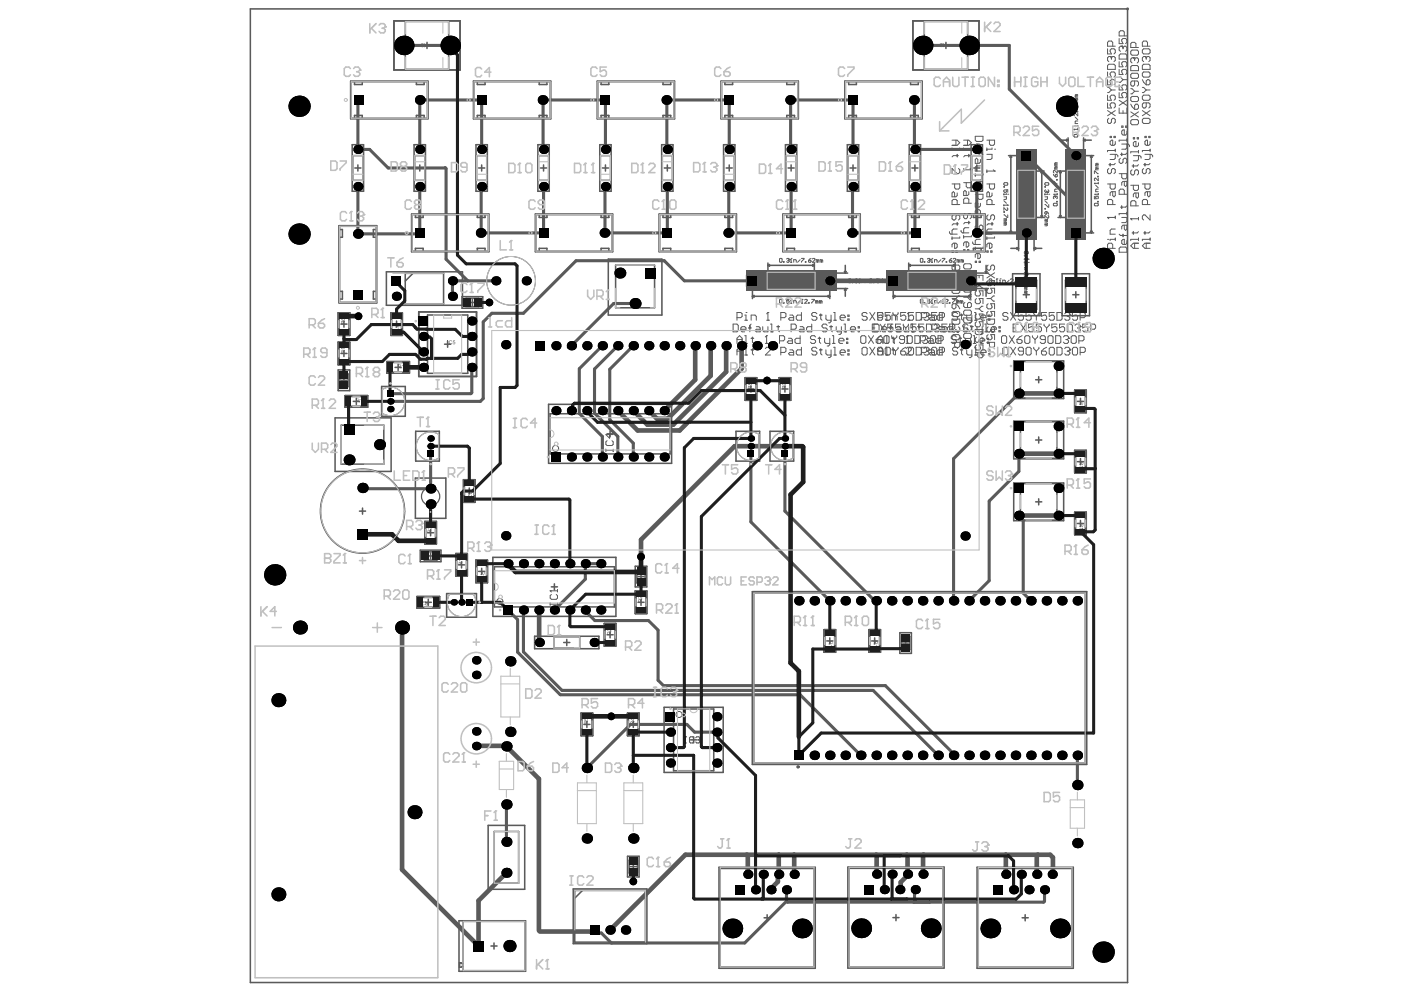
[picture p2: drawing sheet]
<svg xmlns="http://www.w3.org/2000/svg" width="297mm" height="210mm" viewBox="0 0 297 210" stroke-linecap="round" stroke-linejoin="round" font-family="sans-serif">
<g fill="none" stroke="#5a5a5a" stroke-width=".33">
<path d="M89.7 9.6h1.3M90.3 9v1.3M199.5 9.6h1.3M200.1 9v1.3M72.1 68.6h1.3M72.1 74.8h1.3M72.8 67.9v1.3M72.8 74.1v1.3M83.3 68.6h1.2M83.6 77.7h1.3M83.9 67.9v1.3M84.2 77.1v1.3"/>
<path d="M74.7 84.9h1.3M75.4 84.3v1.3M158.2 82.3h1.3M158.9 81.7v1.3M165.4 82.3h1.3M166.1 81.7v1.3M227.9 84.9h1.3M227.9 97.7h1.3M228.6 84.3v1.3M228.6 97v1.3M90.5 112.7h1.2M91.1 112.1v1.3"/>
<path d="M97 119.5h1.3M97.6 118.9v1.3M98.6 103.9h1.3M99.3 103.3v1.2M227.9 110.8h1.3M228.6 110.1v1.3M90 127.4h1.3M90.6 126.8v1.3M101.3 120.9h1.2M101.9 120.3v1.2M128.4 134.3h1.3M129.1 133.7v1.3"/>
<path d="M135 127.4h1.3M135.6 126.8v1.3M174.9 135.6h1.3M175.6 135v1.3M184.4 135.6h1.3M185.1 135v1.3M123.5 153.3h1.3M124.2 152.6v1.3M133.3 153.3h1.3M134 152.6v1.3"/>
</g>
<g fill="#5a5a5a">
<path d="M158 58.2h4.1v-.7h10.5v.7h4.2v2.4h-4.2v.8h-10.5v-.8h-4.1z"/>
<path d="M215.9 31.7h2.5v4.2h.7v10.4h-.7v4.2h-2.5v-4.2h-.7v-10.4h.7z"/>
<path d="M187.8 58.2h4.1v-.7h10.5v.7h4.2v2.4h-4.2v.8h-10.5v-.8h-4.1z"/>
<path d="M226.4 31.7h2.4v4.2h.8v10.4h-.8v4.2h-2.4v-4.2h-.8v-10.4h.8z"/>
</g>
<g fill="none" stroke="#5a5a5a" stroke-width=".33">
<path d="M74.2 17.2h16.4v7.9h-16.4zM74.3 17.3h16.1v7.7h-16.1zM75 17.3v.6h1.6v-.6M88.1 17.3v.6h1.6v-.6M100.2 17.2h16.3v7.9h-16.3zM100.3 17.3h16.1v7.7h-16.1zM101 17.3v.6h1.6v-.6M114.1 17.3v.6h1.6v-.6M126.4 17.2h16.3v7.9h-16.3zM126.5 17.3h16.1v7.7h-16.1zM127.2 17.3v.6h1.6v-.6M140.3 17.3v.6h1.6v-.6"/>
<path d="M152.5 17.2h16.4v7.9h-16.4zM152.7 17.3h16.1v7.7h-16.1zM153.4 17.3v.6h1.6v-.6M166.5 17.3v.6h1.6v-.6M178.7 17.2h16.4v7.9h-16.4zM178.9 17.3h16.1v7.7h-16.1zM179.5 17.3v.6h1.7v-.6M192.6 17.3v.6h1.7v-.6M74.5 30.6h2.4v9.9h-2.4zM74.6 32.9h2.2v5.3h-2.2zM75 25v-.6h1.6v.6M75.1 35.5h1.3"/>
<path d="M75.3 21.2h1.3M75.7 34.9v1.3M75.9 20.5v1.3M87.6 30.6h2.4v9.9h-2.4zM87.7 32.9h2.2v5.3h-2.2zM88.1 25v-.6h1.6v.6M88.2 35.5h1.3M88.8 34.9v1.3M100.7 30.6h2.4v9.9h-2.4zM100.8 32.9h2.2v5.3h-2.2zM101 25v-.6h1.6v.6M101.3 21.2h1.2"/>
<path d="M101.3 35.5h1.2M101.9 20.5v1.3M101.9 34.9v1.3M113.8 30.6h2.4v9.9h-2.4zM113.9 32.9h2.2v5.3h-2.2zM114.1 25v-.6h1.6v.6M114.4 35.5h1.2M115 34.9v1.3M126.9 30.6h2.4v9.9h-2.4zM127 32.9h2.2v5.3h-2.2zM127.2 25v-.6h1.6v.6M127.4 21.2h1.3"/>
<path d="M127.4 35.5h1.3M128.1 20.5v1.3M128.1 34.9v1.3M140 30.6h2.4v9.9h-2.4zM140.1 32.9h2.2v5.3h-2.2zM140.3 25v-.6h1.6v.6M140.5 35.5h1.3M141.2 34.9v1.3M153.1 30.6h2.4v9.9h-2.4zM153.2 32.9h2.2v5.3h-2.2zM153.4 25v-.6h1.6v.6M153.6 21.2h1.3"/>
<path d="M153.6 35.5h1.3M154.3 20.5v1.3M154.3 34.9v1.3M166.2 30.6h2.4v9.9h-2.4zM166.3 32.9h2.1v5.3h-2.1zM166.5 25v-.6h1.6v.6M166.7 35.5h1.3M167.4 34.9v1.3M179.3 30.6h2.4v9.9h-2.4zM179.4 32.9h2.1v5.3h-2.1zM179.5 25v-.6h1.7v.6M179.8 21.2h1.3"/>
<path d="M179.8 35.5h1.3M180.5 20.5v1.3M180.5 34.9v1.3M192.4 30.6h2.4v9.9h-2.4zM192.5 32.9h2.1v5.3h-2.1zM192.6 25v-.6h1.7v.6M192.9 35.5h1.3M193.6 34.9v1.3M205.5 30.6h2.4v9.9h-2.4zM205.6 32.9h2.1v5.3h-2.1zM206 35.5h1.3M206.7 34.9v1.3"/>
<path d="M215.9 31.7h2.5v4.2h.7v10.4h-.7v4.2h-2.5v-4.2h-.7v-10.4h.7zM226.4 31.7h2.4v4.2h.8v10.4h-.8v4.2h-2.4v-4.2h-.8v-10.4h.8zM71.7 47.7h8v16.4h-8zM71.9 47.9h7.7v16.1h-7.7zM71.9 48.6h.5v1.6h-.5M79.6 48.6h-.6v1.6h.6M81.7 57.5h16.1v7.1h-16.1zM87.1 45.3h16.3v8h-16.3zM87.2 45.4h16.1v7.7h-16.1zM87.9 45.4v.6h1.6v-.6M87.9 53.1v-.5h1.6v.5M88.2 49.3h1.3"/>
<path d="M88.8 48.6v1.3M101 45.4v.6h1.6v-.6M101 53.1v-.5h1.6v.5M113.3 45.3h16.3v8h-16.3zM113.4 45.4h16.1v7.7h-16.1zM114.1 45.4v.6h1.6v-.6M114.1 53.1v-.5h1.6v.5M114.4 49.3h1.2M115 48.6v1.3M127.2 45.4v.6h1.6v-.6M127.2 53.1v-.5h1.6v.5M128.7 54.8h11.3v11.9h-11.3z"/>
<path d="M139.4 45.3h16.4v8h-16.4zM139.6 45.4h16.1v7.7h-16.1zM140.3 45.4v.6h1.6v-.6M140.3 53.1v-.5h1.6v.5M140.5 49.3h1.3M141.2 48.6v1.3M153.4 45.4v.6h1.6v-.6M153.4 53.1v-.5h1.6v.5M158 58.2h4.1v-.7h10.5v.7h4.2v2.4h-4.2v.8h-10.5v-.8h-4.1zM165.6 45.3h16.4v8h-16.4zM165.8 45.4h16.1v7.7h-16.1zM166.5 45.4v.6h1.6v-.6"/>
<path d="M166.5 53.1v-.5h1.6v.5M166.7 49.3h1.3M167.4 48.6v1.3M179.5 45.4v.6h1.7v-.6M179.5 53.1v-.5h1.7v.5M187.8 58.2h4.1v-.7h10.5v.7h4.2v2.4h-4.2v.8h-10.5v-.8h-4.1zM192 45.3h16.4v8h-16.4zM192.2 45.4h16.1v7.7h-16.1zM192.8 45.4v.6h1.7v-.6M192.8 53.1v-.5h1.7v.5M193.1 49.3h1.3M193.8 48.6v1.3"/>
<path d="M205.9 53.1v-.5h1.7v.5M205.9 45.4v.6h1.7v-.6M214.2 57.9h5.8v8.9h-5.8zM214.9 59.3h4.4v6.2h-4.4zM224.7 57.9h5.8v8.9h-5.8zM225.4 59.3h4.4v6.2h-4.4zM71.5 78.3h2.5v4.4h-2.5zM71.5 66.2h2.5v4.8h-2.5zM71.5 72.4h2.5v4.8h-2.5zM71.9 61.6h.5v1.7h-.5M71.9 79.1h1.7v2.7h-1.7zM72.8 79.8v1.3"/>
<path d="M75.1 62.4h1.3M75.7 61.7v1.3M79.6 61.6h-.6v1.7h.6M81.8 76.5h4.8v2.5h-4.8zM82.7 66.2h2.4v4.8h-2.4zM88.6 66h12.2v13.7h-12.2zM94.1 72.8h1.2M94.7 72.2v1.3M97.7 62.8h4.4v2.4h-4.4zM98.6 63.1h2.7v1.8h-2.7zM99.3 64h1.3M99.9 63.4v1.2"/>
<path d="M157.6 79.9h2.5v4.8h-2.5zM164.8 79.9h2.5v4.8h-2.5zM214.5 76.4h10.5v7.9h-10.5zM216.5 62.4h1.3M217.1 61.7v1.3M219.8 79.7v1.3M227 62.4h1.3M227.6 61.7v1.3M70.9 88.4h11.8v11.4h-11.8zM72.1 80.5h1.3M73 83.7h4.8v2.5h-4.8zM80.7 81.8h5v6.3h-5z"/>
<path d="M81.9 84.9h1.3M82.6 84.3v1.3M87.9 91.3h5.1v6.3h-5.1zM90.5 94.4h1.2M91.1 93.8v1.3M116.1 85.6h26v12.4h-26zM116.4 87.5h25.4v8.5h-25.4zM128.4 91.8h1.3M129.1 91.2v1.2M155.7 91.3h5v6.3h-5zM158.2 94.4h1.3M158.9 93.8v1.3"/>
<path d="M162.9 91.3h5v6.3h-5zM165.4 94.4h1.3M166.1 93.8v1.3M214.5 89.1h10.5v8h-10.5zM219.1 80.4h1.3M219.1 93.1h1.3M219.8 92.5v1.2M227.4 82.5h2.4v4.8h-2.4zM227.4 95.3h2.4v4.8h-2.4zM76.1 108.2h1.2M76.7 107.5v1.3M87.9 101.2h6.4v8.5h-6.4z"/>
<path d="M88.9 116.4h4.4v2.5h-4.4zM89.7 116.8h2.8v1.7h-2.8zM89.9 110.3h2.4v4.8h-2.4zM90.5 117.6h1.2M91.1 117v1.3M96.4 117.1h2.5v4.8h-2.5zM98.1 101.5h2.4v4.8h-2.4zM100.7 118.5h2.4v4.8h-2.4zM104.3 117.9h26v12.5h-26zM104.6 119.9h25.4v8.5h-25.4zM134.4 119.8h2.4v4.4h-2.4zM214.5 102.2h10.5v8h-10.5z"/>
<path d="M219.1 106.2h1.3M219.8 105.5v1.3M227.4 108.4h2.4v4.8h-2.4zM88.2 126.2h4.8v2.5h-4.8zM94.5 125.6h6.3v5h-6.3zM97 127.4h1.3M97.6 126.8v1.3M113.1 134.6h13.6v2.7h-13.6zM116.6 124.2h1.3M117.2 134.8h5.4v2.3h-5.4zM117.3 123.5v1.3M119.3 135.9h1.3"/>
<path d="M119.9 135.3v1.3M127.9 131.9h2.4v4.8h-2.4zM134.4 125.1h2.4v4.7h-2.4zM134.8 120.7h1.7v2.7h-1.7zM135 122h1.3M135.6 121.4v1.2M159.2 125.2h70.7v36.6h-70.7zM174.3 133.2h2.5v4.8h-2.5zM183.8 133.2h2.5v4.8h-2.5zM190.4 133.9h2.4v4.4h-2.4zM190.7 134.7h1.8v2.7h-1.8zM191 136.1h1.2"/>
<path d="M191.6 135.4v1.3M122.9 150.9h2.5v4.8h-2.5zM132.8 150.9h2.4v4.8h-2.4zM140.5 149.7h12.5v13.7h-12.5zM142.5 150h8.5v13.1h-8.5zM146.1 156.6h1.3M146.8 155.9v1.3M103.3 174.6h7.7v13.6h-7.7zM104.6 175.9h5.1v11h-5.1zM97.1 194.8h14.1v10.7h-14.1zM98 195h13.1v10.4h-13.1zM104.5 199.5v1.3"/>
<path d="M121.3 188.1h15.6v11.6h-15.6zM121.6 188.4h15v11h-15zM123.2 188.4l-1.6 1.6M132.8 181.2h2.4v4.4h-2.4zM133.1 182h1.8v2.7h-1.8zM133.3 183.4h1.3M134 182.7v1.3M152.1 183.5h20.4v21.4h-20.4zM152.4 183.8h19.8v20.8h-19.8zM161.7 194.2h1.2M162.3 193.6v1.2M179.4 183.5h20.3v21.4h-20.3z"/>
<path d="M179.6 183.7h19.9v20.9h-19.9zM188.9 194.2h1.3M189.6 193.5v1.3M206.7 183.5h20.4v21.4h-20.4zM207 183.8h19.8v20.8h-19.8zM216.2 194.2h1.3M216.9 193.6v1.2M97.2 203.7v1l.8-.2M103.9 200.2h1.3"/>
</g>
<circle cx="76.7" cy="108.2" r="9" fill="none" stroke="#5a5a5a" stroke-width=".21"/>
<circle cx="97.2" cy="203.7" r=".16" fill="#5a5a5a"/>
<g fill="none" stroke="#5a5a5a" stroke-width=".33">
<path d="M215.5 36.2h3.3v9.8h-3.3zM217.1 32.9v3.3M226 36.2h3.2v9.8h-3.2zM227.6 32.9v3.3M85.7 57.8h8.1v6.5h-8.1zM87.4 57.8l-1.7 1.7M130.2 56.1h8.3v9h-8.3zM159.2 59.4h3.3M162.5 57.8h9.8v3.3h-9.8zM172.3 59.4h3.3M189 59.4h3.3M192.3 57.8h9.8v3.3h-9.8z"/>
<path d="M202.1 59.4h3.2M217.1 46v3.3M227.6 46v3.3M71.7 66.6h2.1v4h-2.1zM71.7 72.8h2.1v4h-2.1zM82.2 76.7h4v2.1h-4zM82.9 66.6h2v4h-2zM88.6 66h12.2v13.7h-12.2zM90.4 66.7h8.6v12.3h-8.6zM215.9 76.5h7.7v7.7h-7.7zM72.2 90h9v8.2h-9zM73.4 83.9h4v2.1h-4z"/>
<path d="M80.9 82.4v5M92.8 91.9v5M157.8 80.3h2.1v4h-2.1zM160.6 91.9v5M165 80.3h2.1v4h-2.1zM167.8 91.9v5M215.9 89.2h7.7v7.8h-7.7zM227.6 82.9h2v4h-2zM227.6 95.7h2v4h-2zM90.1 110.7h2v4h-2zM96.6 117.5h2.1v4h-2.1zM98.3 101.9h2v4h-2z"/>
<path d="M100.9 118.9h2v4h-2zM215.9 102.3h7.7v7.7h-7.7zM227.6 108.8h2v4h-2zM88.6 126.4h4v2.1h-4zM95.2 125.7h4.9M128 132.3h2.1v4h-2.1zM134.6 125.5h2.1v3.9h-2.1zM159.5 125.5h70.1v35.9h-70.1zM174.5 133.6h2.1v4h-2.1zM184 133.6h2.1v4h-2.1zM123.1 151.3h2.1v4h-2.1zM133 151.3h2v4h-2z"/>
<path d="M97.2 203.7l.8 .2"/>
</g>
<g fill="none" stroke="#5a5a5a" stroke-width=".21">
<path d="M80.9 82.4a3 3 0 0 1 4.7 2.5 3 3 0 0 1-4.7 2.5M92.8 91.9a3 3 0 0 0-4.7 2.5 3 3 0 0 0 4.7 2.5M160.6 91.9a3 3 0 0 0-4.8 2.5 3 3 0 0 0 4.8 2.5M167.8 91.9a3 3 0 0 0-4.8 2.5 3 3 0 0 0 4.8 2.5M100.1 125.7a3 3 0 0 1-2.5 4.8 3 3 0 0 1-2.4-4.8"/>
<circle cx="75.9" cy="21.2" r=".39"/>
<circle cx="88.8" cy="21.2" r=".39"/>
<circle cx="101.9" cy="21.2" r=".39"/>
<circle cx="114.8" cy="21.2" r=".39"/>
<circle cx="128.1" cy="21.2" r=".39"/>
<circle cx="141" cy="21.2" r=".39"/>
<circle cx="154.3" cy="21.2" r=".39"/>
<circle cx="167.2" cy="21.2" r=".39"/>
<circle cx="180.5" cy="21.2" r=".39"/>
<circle cx="193.4" cy="21.2" r=".39"/>
<circle cx="75.7" cy="49.5" r=".39"/>
<circle cx="88.8" cy="49.3" r=".39"/>
<circle cx="101.7" cy="49.3" r=".39"/>
<circle cx="115" cy="49.3" r=".39"/>
<circle cx="127.9" cy="49.3" r=".39"/>
<circle cx="141.2" cy="49.3" r=".39"/>
<circle cx="154.1" cy="49.3" r=".39"/>
<circle cx="167.4" cy="49.3" r=".39"/>
<circle cx="180.3" cy="49.3" r=".39"/>
<circle cx="193.8" cy="49.3" r=".39"/>
<circle cx="206.7" cy="49.3" r=".39"/>
<circle cx="75.7" cy="62.4" r=".39"/>
<circle cx="117.5" cy="94.9" r=".64"/>
<circle cx="76.7" cy="108.2" r="8.8"/>
<circle cx="105.8" cy="127.3" r=".64"/>
<circle cx="143.7" cy="151.2" r=".64"/>
</g>
<circle cx="91.1" cy="105" r="1.93" fill="none" stroke="#5a5a5a" stroke-width=".26"/>
<circle cx="168.8" cy="162.3" r=".18" fill="none" stroke="#5a5a5a" stroke-width=".36"/>
<g fill="#5a5a5a">
<path d="M94.7 72l.1 .8z"/>
<path d="M95 72.1l.2-.1 .4 .1 .1 .1-.5-.1-.1 .2 .1 .5 .5-.2-.2 .2-.5-.1z"/>
<path d="M95.9 72h.4l-.4 .1v.2h.3l.1 .2-.2 .4-.3-.2h.4l-.1-.3-.3 .1z"/>
</g>
<g fill="none" stroke="#5a5a5a" stroke-width=".33">
<path d="M213.4 32.9h3.7M213.9 32.9v16.4M213.9 32.9l.1 .4h-.3zM218.8 36.2h2.1M220.4 36.2v9.8M220.4 36.2l.2 .3h-.4zM224.3 36.2l.2 .3h-.3zM224.3 29.7h1.7M224.3 36.2v9.8M225.6 29.5l.4 .2-.4 .1zM226 29.2v7h-2.2M227.6 32.9h3.8"/>
<path d="M229.2 29.2v7M229.2 29.7h1.7M229.2 29.7l.4-.2v.3zM230.9 32.9l.1 .4h-.3zM230.9 32.9v16.4M159.2 59.4v3.8M162.5 56.1l.3-.1v.3zM162.5 55.7v2.1M162.5 56.1h9.8M172 56l.3 .1-.3 .2zM172.3 55.7v2.1h7M175.6 59.4v3.8"/>
<path d="M178.7 57.5h.3l-.2 .3zM178.8 56.1v1.7M189 59.4v3.8M192.3 56.1h9.8M192.3 55.7v2.1M192.3 56.1l.3-.1v.3zM201.7 56l.4 .1-.4 .2zM202.1 55.7v2.1h7M205.3 59.4v3.8M208.5 57.5h.3l-.2 .3zM208.6 56.1v1.7M213.4 49.3h3.7"/>
<path d="M213.7 49h.3l-.1 .3zM213.9 52.6h1.6M215.2 52.4l.3 .2-.3 .1zM215.5 46v7M218.8 52.6h1.6M218.8 52.6l.3-.2v.3zM220.2 45.7h.4l-.2 .3zM220.9 46h-2.1v7M223.8 46h2.2M224.2 45.7h.3l-.2 .3zM227.6 49.3h3.8M230.7 49h.3l-.1 .3z"/>
<path d="M159.2 62.7h16.4M159.2 62.7l.3-.2v.4zM172.3 61.1h7M175.2 62.5l.4 .2-.4 .2zM178.8 61.1v1.6M178.8 61.1l.2 .3h-.3zM189 62.7h16.3M189 62.7l.3-.2v.4zM202.1 61.1h7M205 62.5l.3 .2-.3 .2zM208.6 61.1l.2 .3h-.3zM208.6 61.1v1.6"/>
</g>
<g fill="none" stroke="#5a5a5a" stroke-width=".21">
<path d="M234.3 10.3v1.1h.8l-.2-.8 .2-.3h.6l.3 .3v.5l-.3 .3M234.3 15.2v1.1h.8l-.2-.5v-.3l.2-.3h.6l.3 .3v.5l-.3 .3M234.3 16.9v1.1h.8l-.2-.6v-.3l.2-.2h.6l.3 .2v.6l-.3 .3M234.3 18.5h.3l.5 .5M234.3 13.9l.3-.3h1.1l.3 .3v.8h-1.7zM234.9 12h.1M234.9 12l.2 .2M234.9 12h-.3l-.3 .2v.6l.3 .2M235.1 12.2l.3-.2h.3l.3 .2v.6l-.3 .2M235.1 19l-.5 .6h-.3M235.1 19h.9M235.1 12.2v.3"/>
<path d="M235.4 9.8v-.8l-.3-.3h-.5l-.3 .3v.8h1.7M236.8 11.7l.2-.3h1.1l.3 .3v.8h-1.6zM236.8 18v1h.8l-.3-.5v-.3l.3-.2h.5l.3 .2v.6l-.3 .2M236.8 19.6v1.1h.8l-.3-.6v-.2l.3-.3h.5l.3 .3v.5l-.3 .3M236.8 13v1.1h.8l-.3-.5v-.3l.3-.3h.5l.3 .3v.6l-.3 .2M236.8 14.7v1.1h.8l-.3-.6v-.2l.3-.3h.5l.3 .3v.5l-.3 .3M236.8 16.3h.2l.6 .6M236.8 8.1v1.1h.8l-.3-.5v-.3l.3-.3h.5l.3 .3v.6l-.3 .2M237.3 9.8h.1M237.3 9.8h-.3l-.2 .3v.5l.2 .3M237.3 9.8l.3 .3M237.6 10.1l.3-.3h.2l.3 .3v.5l-.3 .3"/>
<path d="M237.6 16.9h.8M237.6 16.9l-.6 .5h-.2M237.6 10.1v.2M237.9 7.6v-.8l-.3-.3h-.6l-.2 .3v.8h1.6M239.2 14.1l.3-.2h1.1l.3 .2v.9h-1.7zM239.2 15.8l.3-.3h1.1l.3 .3v.5l-.3 .3h-1.1l-.3-.3zM239.2 10.9l.3-.3h1.1l.3 .3v.5l-.3 .3h-1.1l-.3-.3zM239.2 18.8h.3l.5 .5M239.8 12.2h.1M239.8 12.2h-.3l-.3 .3v.5l.3 .3M239.8 12.2l.2 .3M240 19.3l-.5 .6h-.3"/>
<path d="M240 17.1v.9l-.2 .2h-.3l-.3-.2v-.6l.3-.3h1.1l.3 .3v.6l-.3 .2M240 12.5l.3-.3h.3l.3 .3v.5l-.3 .3M240 12.5v.3M240 19.3h.9M240.3 10v-.8l-.3-.2h-.5l-.3 .2v.8h1.7M241.7 15.5l.3-.3h1l.3 .3v.5l-.3 .3h-1l-.3-.3zM241.7 13.9l.3-.3h1l.3 .3v.8h-1.6zM241.7 10.6l.3-.3h1l.3 .3v.5l-.3 .3h-1l-.3-.3zM241.7 18.5h.3l.5 .5M241.7 16.9l.3 .5 .5 .6M242.2 12h.1M242.2 12h-.2l-.3 .2v.6l.3 .2"/>
<path d="M242.2 12l.3 .2M242.5 12.2l.3-.2h.2l.3 .2v.6l-.3 .2M242.5 19l-.5 .6h-.3M242.5 17.1l.3-.2h.2l.3 .2v.6l-.3 .3h-.5zM242.5 12.2v.3M242.5 19h.8M242.8 9.8v-.8l-.3-.3h-.5l-.3 .3v.8h1.6M201.4 38.9h1.7v.8l-.3 .3h-.6l-.2-.3v-.8M201.4 29.7h1.1l.6 .5-.6 .5h-1.1M201.4 31.3v.5M202.2 29.7v1M202.5 32.7v.5"/>
<path d="M202.8 35.7l.3 .2v.6l-.3 .2h-.3l-1.1-1v1M202.8 32.9h-1.1l-.3 .3M203.1 31.3v.3h-1.7M203.9 29.7h1.1l.5 .5-.5 .5h-1.1M203.9 38.6h1.6v.9l-.3 .2h-.5l-.3-.2v-.9M203.9 31.3v.5M203.9 35.7v.5M203.9 35.9h1.6M204.7 29.7v1M205 32.7v.5M205.2 32.9h-1.1l-.2 .3M205.2 35.7l.3 .2"/>
<path d="M205.5 35.9h.1M205.5 31.3v.3h-1.6M206.3 32.4h1.4l.3 .3M206.3 28.8h1.7v.9l-.3 .2h-1.1l-.3-.2zM206.3 36.7v.6M206.9 30.5v1.1h.2l.3-.3v-.6l-.3-.2h-.5l-.3 .2v.6M207.1 32.1v.6M207.4 33.7v.6l-.3 .3h-.8v-.9l.3-.2 .3 .2v.9M207.4 35.1h-.8l-.3 .3v.8h1.1M207.4 38.1v.5M207.7 38.4h-1.1l-.3 .2M208 36.7v.3h-1.7"/>
<path d="M208.8 29.7h1.6v.8l-.3 .2h-.5l-.3-.2v-.8M208.8 38.9h1.6v.8l-.3 .3h-.5l-.3-.3v-.8M208.8 36.2h1.6M208.8 31.3v.5M208.8 35.9v.6M208.8 32.7h1.1v.8l-.3 .2h-.8M209.9 31.3v.3h-1.1M210.1 35.9l.3 .3M210.4 31.6h.1M210.4 36.2h.1M212.4 38.8l.1-.1h.6l.1 .4-.1 .1h-.6zM212.4 39.5l.1 .1z"/>
<path d="M221.1 38.8l.1-.1h.5l.2 .4-.2 .1h-.5zM221.1 39.5l.1 .1zM222.9 38.9v-.5l.8 .5M222.9 36.9l.4 .5M223.1 39.2l.6 .5M223.3 37l.2-.1 .2 .4-.4 .1zM223.3 34.7l-.2 .3h.6M223.3 35.5l-.2 .3h.6M223.3 35.5h.4M223.3 34.7h.4M223.5 38l.2 .1zM223.7 36.1v.5l-.7-.5-.1 .1 .1 .4"/>
<path d="M223.7 35.2h-.4l-.2 .2 .2 .1M223.7 34.4h-.4l-.2 .2 .2 .1M227.2 27.4h.1M227.2 26.7h.1M227.2 22.5v.5h.4l-.1-.3 .1-.2 .4 .1-.1 .4M227.2 28.6l.1-.1h.6l.1 .4-.1 .1h-.6zM227.2 27.4h.8M227.2 27.4l.1 .1M227.5 24.8l.5 .5M227.6 21.1l-.1 .3h.5M227.6 20.3l-.1 .3h.5M227.6 21.6v.6l-.4-.4h.8"/>
<path d="M227.6 21.1h.4M227.6 20.3h.4M227.9 23.6l.1 .1zM227.9 28.1l.1 .1zM228 20h-.4l-.1 .1 .1 .2M228 20.8h-.4l-.1 .2 .1 .1M228 24v.5l-.7-.5-.1 .1 .1 .4M228 26.6v.2M228 27.2v.3M228 26.7h-.5v.1M228 25.6l-.5 .1v.4h.5M231.5 38.8h.1"/>
<path d="M231.5 36.7v-.5l.9 .5M231.5 38.8h.9M231.5 38.8l.2 .1M231.8 39.2l.6 .5M231.9 34.8l-.1 .3h.6M231.9 35.7l-.1 .2h.6M231.9 35.7h.5M231.9 34.8h.5M232.2 37.3l.2 .1zM232.4 35.4h-.5l-.1 .1 .1 .2M232.4 37.7v.5l-.7-.5-.2 .1 .2 .4M232.4 38.7v.2"/>
<path d="M232.4 34.6h-.5l-.1 .1 .1 .1M234.3 38.9h1.7v.8l-.3 .3h-.6l-.2-.3v-.8M234.3 21.8v1.1h.8l-.2-.9 .2-.2h.6l.3 .2v.6l-.3 .3M234.3 20.1v1.1h.8l-.2-.5v-.3l.2-.3h.6l.3 .3v.5l-.3 .3M234.3 23.4l1.7 1.1M234.6 25l-.3 .3v.6l.3 .2h.3l.2-.2v-.6l.3-.3h.3l.3 .3v.6l-.3 .2M234.6 35.7l-.3 .2v.6l.3 .2h.3l.2-.2v-.6l.3-.2h.3l.3 .2v.6l-.3 .2M234.9 28.8h.2v.3h-.2zM234.9 32.7h1.3l.3 .2v.3M234.9 34.6v.5M235.7 28.8h.3v.3h-.3zM236 29.9v.6l-.3 .3h-.6l-.2-.3v-.6l.2-.2h.3v1.1"/>
<path d="M236 32.7v.8l-.3 .3h-.8M236 34.6l-.3 .2h-1.1M236 31.8h-1.7v.3M236 31.6v.5M236 23.4l-1.7 1.1M236.8 36.8h1.6v.8l-.3 .2h-.5l-.3-.2v-.8M236.8 22.9v1h1.6v-1M236.8 21.2l1.6 1.1M237 33.5l-.2 .3v.5l.2 .3h.3l.3-.3v-.5l.3-.3h.2l.3 .3v.5l-.3 .3M237.3 30.5h1.4l.3 .3v.2M237.3 26.7h.3v.2h-.3zM237.3 32.4v.5"/>
<path d="M237.6 23.4v.5M237.9 38.4v.8l.2 .3 .3-.3v-.8h-.8l-.3 .3v.5M238.1 26.7h.3v.2h-.3zM238.4 32.4l-.3 .3h-1.1M238.4 29.7h-1.6v.2M238.4 30.5v.8l-.3 .3h-.8M238.4 27.8v.5l-.3 .3h-.5l-.3-.3v-.5l.3-.3h.3v1.1M238.4 29.4v.5M238.4 21.2l-1.6 1.1M239.2 25.6l.3-.3h1.1l.3 .3v.5l-.3 .3h-1.1l-.3-.3zM239.2 39.2h1.7v.8l-.3 .3h-.6l-.2-.3v-.8M239.2 23.7l1.7 1.1"/>
<path d="M239.2 22l.3 .6 .5 .5M239.5 20.4h1.1l.3 .3v.5l-.3 .3h-1.1l-.3-.3v-.5zM239.5 35.9l-.3 .3v.5l.3 .3h.3l.2-.3v-.5l.3-.3h.3l.3 .3v.5l-.3 .3M239.8 32.9h1.3l.3 .3v.3M239.8 29.1h.2v.3h-.2zM239.8 34.8v.6M240 22.3l.3-.3h.3l.3 .3v.6l-.3 .2h-.6zM240.6 29.1h.3v.3h-.3zM240.9 34.8l-.3 .3h-1.1M240.9 32.9v.9l-.3 .2h-.8M240.9 30.2v.6l-.3 .2h-.6l-.2-.2v-.6l.2-.3h.3v1.1M240.9 31.8v.6"/>
<path d="M240.9 32.1h-1.7v.3M240.9 23.7l-1.7 1.1M241.7 25.3l.3-.3h1l.3 .3v.6l-.3 .2h-1l-.3-.2zM241.7 20.4l.3-.3h1l.3 .3v.5l-.3 .3h-1l-.3-.3zM241.7 38.9h1.6v.8l-.3 .3h-.5l-.3-.3v-.8M241.7 23.4l1.6 1.1M242 35.7l-.3 .2v.6l.3 .2h.2l.3-.2v-.6l.3-.2h.2l.3 .2v.6l-.3 .2M242.2 28.8h.3v.3h-.3zM242.2 34.6v.5M242.2 32.7h1.4l.3 .2v.3M242.5 21.8v.8l-.3 .3h-.2l-.3-.3v-.6l.3-.2h1l.3 .2v.6l-.3 .3M243 28.8h.3v.3h-.3z"/>
<path d="M243.3 29.9v.6l-.3 .3h-.5l-.3-.3v-.6l.3-.2h.3v1.1M243.3 34.6l-.3 .2h-1M243.3 32.7v.8l-.3 .3h-.8M243.3 31.6v.5M243.3 31.8h-1.6v.3M243.3 23.4l-1.6 1.1M164.9 54.8l.2-.1 .4 .1v.6l-.2 .1-.4-.1zM165.7 55.4l.2 .1zM166.4 54.8l.4-.1 .2 .3M166.7 55.1h.1M166.8 55.1l.2 .1-.2 .3-.4-.1M167 55h.1"/>
<path d="M167 55l-.2 .1M167.2 55.5h.3M167.2 55h.2v.5M167.4 54.7h.1M167.9 55.5v-.5l.6 .1v.4M169.3 55l-.6 .5M169.6 54.7h.5l-.5 .8M170.4 55.4l.1 .1zM171.1 55.1h.4l.1 .3-.4 .1zM171.6 54.7l-.5 .4M171.9 54.8l.1-.1 .4 .1-.5 .7h.5M173 55.1l-.3-.1v.5"/>
<path d="M173 55.1v.4M173 55.1l.1-.1 .1 .1v.4M173.8 55.1l-.3-.1v.5M173.8 55.1v.4M173.8 55.1l.1-.1 .2 .1v.4M179.5 59.1l.1-.1 .4 .1v.6l-.1 .1-.4-.1zM180.3 59.7l.1 .1zM181 59.8h.3M181.1 59h.1M181.1 59v.8M181.1 59l-.1 .1M181.7 59.8h.2"/>
<path d="M181.7 59.3h.1v.5M181.8 59h.1M182.4 59.8v-.5h.4l.1 .5M183.7 59.3l-.5 .5M184 59.1l.1-.1 .4 .1-.5 .7h.5M184.8 59.7l.1 .1zM186 59h-.5v.4l.3-.1 .2 .1-.1 .4-.4-.1M186.9 59.4h-.6l.4-.4v.8M187.4 59.4l-.3-.1v.5M187.4 59.4v.4M187.4 59.4l.1-.1 .2 .1v.4M188.2 59.4l-.3-.1v.5"/>
<path d="M188.2 59.4v.4M188.2 59.4l.2-.1 .1 .1v.4M194.7 54.8l.1-.1 .5 .1v.6l-.2 .1-.4-.1zM195.5 55.4l.2 .1zM196.2 54.8l.4-.1 .2 .3M196.5 55.1h.1M196.6 55.1l.2 .1-.2 .3-.4-.1M196.8 55h.1M196.8 55l-.2 .1M197 55.5h.3M197 55h.2v.5M197.2 54.7h.1"/>
<path d="M197.7 55.5v-.5l.6 .1v.4M199.1 55l-.6 .5M199.3 54.7h.6l-.6 .8M200.2 55.4l.1 .1zM200.8 55.1h.5l.1 .3-.4 .1zM200.9 49v.3l.2 .2h1.4M201.4 54.7l-.6 .4M201.4 56.4l.3-.3h1.1l.3 .3v.5l-.3 .3h-1.1l-.3-.3zM201.4 50.1v.5M201.4 53.1h.3v.3h-.3zM201.4 57.7l1.7 1.1M201.7 54.8l.1-.1 .4 .1-.5 .7h.5"/>
<path d="M201.7 59.4l-.3 .2v.6l.3 .2h1.1l.3-.2v-.6l-.3-.2h-.3l-.3 .2v.8M201.7 45.5l-.3 .2v.6l.3 .3h.3l.2-.3v-.6l.3-.2h.3l.3 .2v.6l-.3 .3M202 51.5v1h.2l.3-.2v-.6l-.3-.2h-.5l-.3 .2v.6M202.2 53.1h.3v.3h-.3zM202.5 40.8v.6l-.3 .2h-.8v-.8l.3-.2 .3 .2v.8M202.5 43.3v-.8l-.3-.3h-.5l-.3 .3v.8h1.7M202.5 48.5h-.8l-.3 .2v.8M202.5 47.1v.5M202.8 55.1l-.3-.1v.5M202.8 55.1l.1-.1 .1 .1v.4M202.8 55.1v.4M202.8 47.4h-1.1l-.3 .2"/>
<path d="M203.1 50.1v.3h-1.7M203.1 57.7l-1.7 1.1M203.3 48.7v.3l.3 .3h1.4M203.6 55.1l-.3-.1v.5M203.6 55.1v.4M203.6 55.1l.1-.1 .1 .1v.4M203.9 52.8h.2v.3h-.2zM203.9 56.1l.2-.3h1.1l.3 .3v.5l-.3 .3h-1.1l-.2-.3zM203.9 59.4l.2-.3h.6v.8l-.3 .3h-.3l-.2-.3zM203.9 49.8v.6M203.9 57.4l1.6 1.1M204.1 45.2l-.2 .3v.5l.2 .3h.3l.3-.3v-.5l.3-.3h.2l.3 .3v.5l-.3 .3"/>
<path d="M204.4 51.2v1.1h.3l.3-.3v-.5l-.3-.3h-.6l-.2 .3v.5M204.7 52.8h.3v.3h-.3zM204.7 59.1l.5 .5 .3 .6M205 40.6v.5l-.3 .3h-.8v-.8l.2-.3 .3 .3v.8M205 43v-.8l-.3-.3h-.6l-.2 .3v.8h1.6M205 48.2h-.9l-.2 .3v.8M205 46.8v.6M205.2 47.1h-1.1l-.2 .3M205.5 49.8v.3h-1.6M205.5 57.4l-1.6 1.1M205.8 51.2v.3l.3 .2h1.3M206.3 41.1h1.7v.8l-.3 .3h-.6l-.2-.3v-.8"/>
<path d="M206.3 55.3h.3v.2h-.3zM206.3 52.3v.5M206.3 59.4v-1.1h1.7v1.1M206.3 59.9l1.7 1.1M206.6 47.6l-.3 .3v.6l.3 .2h.3l.2-.2v-.6l.3-.3h.3l.3 .3v.6l-.3 .2M206.9 53.6v1.1h.2l.3-.2v-.6l-.3-.3h-.5l-.3 .3v.6M207.1 55.3h.3v.2h-.3zM207.1 58.3v.5M207.4 50.6h-.8l-.3 .3v.8M207.4 43v.6l-.3 .2h-.8v-.8l.3-.3 .3 .3v.8M207.4 45.5v-.9l-.3-.2h-.5l-.3 .2v.9h1.7M207.4 49.3v.5"/>
<path d="M207.7 49.5h-1.1l-.3 .3M208 52.3v.2h-1.7M208 59.9l-1.7 1.1M208.2 49v.3l.3 .2h1.4M208.8 53.1h.3v.3h-.3zM208.8 50.1v.5M208.8 57.7l1.6 1.1M209.1 56.1l-.3 .3v.5l.3 .3h.2l.3-.3v-.5l.3-.3h.2l.3 .3v.5l-.3 .3M209.1 45.5l-.3 .2v.6l.3 .3h.2l.3-.3v-.6l.3-.2h.2l.3 .2v.6l-.3 .3M209.1 59.4l-.3 .2v.6l.3 .2h.5l.3-.2-.3-.8h.8v1M209.3 59.1l.1-.1 .4 .1v.6l-.1 .1-.4-.1zM209.3 51.5v1h.3l.3-.2v-.6l-.3-.2h-.5l-.3 .2v.6"/>
<path d="M209.6 53.1h.3v.3h-.3zM209.9 40.8v.6l-.3 .2h-.8v-.8l.3-.2 .2 .2v.8M209.9 43.3v-.8l-.3-.3h-.5l-.3 .3v.8h1.6M209.9 48.5h-.8l-.3 .2v.8M209.9 47.1v.5M210.1 59.7l.1 .1zM210.1 47.4h-1l-.3 .2M210.4 50.1v.3h-1.6M210.4 57.7l-1.6 1.1M210.8 59.8h.2M210.9 59h.1M210.9 59v.8"/>
<path d="M210.9 59l-.1 .1M211.5 59.8h.2M211.5 59.3h.1v.5M211.6 59h.1M212.1 59.8v-.5h.4l.2 .5M212.4 46.3h.5l-.1 .3M212.4 41.6h.5l-.1 .6h-.4M212.4 44.8l.1 .1zM212.4 45.5l.7 .5h.1v-.5M212.4 41v.2M212.4 43.3v.3M212.4 47.1h.5l-.1 .3"/>
<path d="M212.4 42.5l.5 .5M212.4 43.4h.8M212.4 46.6h.4M212.4 47.4h.4M212.5 40.2l-.1 .1 .1 .4 .4-.1-.1-.4h.4v.5M212.8 46.6l.1 .1-.1 .1h-.4M212.8 47.4l.1 .1-.1 .1h-.4M212.9 41v.1h-.5M213.1 44l.1 .1-.1 .4-.7-.5v.5M213.1 43.3l.1 .1M213.2 41.1h.1M213.2 43.4h.1"/>
<path d="M213.5 59.3l-.5 .5M213.8 59.1l.1-.1 .4 .1-.5 .7h.5M214.6 59.7l.1 .1zM215.8 59h-.5v.4l.2-.1 .3 .1-.1 .4-.4-.1M216.6 59.4h-.5l.4-.4v.8M216.7 53.3l.2-.1h.5l.1 .4-.1 .2h-.5zM216.7 54l.2 .2zM216.7 54.7v.3M216.7 55.4v.3M216.7 58.5l.2 .2zM216.7 54.8h.8M216.7 56.1h.6l-.2 .5h-.4"/>
<path d="M216.7 56.9l.6 .5M216.9 59.2l-.2 .1 .2 .4 .4-.1-.2-.4h.4v.5M217.2 59.4l-.3-.1v.5M217.2 59.4l.1-.1 .2 .1v.4M217.2 59.4v.4M217.3 55.4v.1h-.6M217.4 57.7l.1 .1-.1 .4-.7-.5v.5M217.4 54.7l.1 .1M217.5 54.8h.1M217.5 55.5h.1M218 59.4l-.3-.1v.5M218 59.4v.4"/>
<path d="M218 59.4l.1-.1 .2 .1v.4M221.1 44.9l.4-.1v.4l-.3 .1zM221.1 46.4h.5l-.1 .3M221.1 43.3l.6 .5h.2v-.5M221.1 41v.2M221.1 44.1l.1 .1zM221.1 41.6h.5l-.1 .6h-.4M221.1 47.2h.5l-.1 .3M221.1 42.5l.5 .5M221.1 46.7h.4M221.1 47.5h.4M221.2 40.2l-.1 .4 .1 .1 .3-.1"/>
<path d="M221.5 40.6l.1 .1M221.5 40.4v.2M221.5 44.8l.4 .5M221.5 46.7l.1 .1-.1 .2h-.4M221.5 47.5l.1 .1-.1 .2h-.4M221.6 40.7h.1M221.6 41v.1h-.5M221.7 40.2l.2 .4-.3 .1M221.7 45.6l.2 .1-.2 .4-.6-.5v.5M221.9 41.1h.1M222.9 41.1h.1M222.9 43.1l.1-.1h.5l.2 .4-.2 .2h-.5z"/>
<path d="M223.1 41.5h.1M223.1 41.5l.2 .2M223.1 41.5l-.2 .2 .1 .4M223.3 41.7l.1-.2 .3 .2-.2 .4M223.3 41.7v.1M223.5 42.6l.2 .1zM223.7 41.1h-.6v.1M223.7 40l-.6 .2v.4h.6M223.7 41v.2M231.5 41.1h.1M231.5 43.1l.2-.1h.5l.2 .4-.2 .2h-.5zM231.5 41.5v.6h.4l-.1-.3 .1-.3 .5 .2-.2 .4"/>
<path d="M232.2 42.6l.2 .1zM232.4 41.1h-.6v.1M232.4 40l-.6 .2v.4h.6M232.4 41v.2M234.3 50.6h.1M234.3 46h.1M234.3 46h1.7M234.3 46l.3 .3M235.4 43.3v-.8l-.3-.3h-.5l-.3 .3v.8h1.7M235.4 40.6v.8l.3 .3 .3-.3v-.8h-.9l-.2 .2v.6M235.4 52.6v-.9l-.3-.2h-.5l-.3 .2v.9h1.7M236 48.5h-.9l-.2 .2v.9h1.1"/>
<path d="M236 50.6h-1.1v.3M236 45.7v.6M236 50.4v.5M236.8 52.6l.2-.3h1.1l.3 .3v.8h-1.6zM236.8 49.6l.2 .2h1.4M237.3 46h1.1v.8l-.3 .3h-.8M237.3 43.6v.5M237.6 49.6v.5M237.9 41.1v-.8l-.3-.3h-.6l-.2 .3v.8h1.6M237.9 47.6v.9l.2 .2 .3-.2v-.9h-.8l-.3 .3v.6M238.4 43.6l-.3 .2h-1.1M238.4 50.9v.6l-.3 .2h-.5l-.3-.2v-.6l.3-.3h.3v1.1"/>
<path d="M238.4 44.9v.6M238.4 45.2h-1.6v.3M239.2 46.3h.1M239.2 46.3h1.7M239.2 46.3l.3 .3M239.8 49v.6M240 51.5v1.1M240.3 43.6v-.9l-.3-.2h-.5l-.3 .2v.9h1.7M240.3 40.8v.9l.3 .2 .3-.2v-.9h-.9l-.2 .3v.6M240.9 51.5h-1.1l-.6 .5 .6 .6h1.1M240.9 49l-.3 .3h-1.1M240.9 50.6h-1.7v.3"/>
<path d="M240.9 46v.6M240.9 50.4v.5M242.2 49v.6M242.5 51.5v1.1M242.8 43.3v-.8l-.3-.3h-.5l-.3 .3v.8h1.6M242.8 40.6v.8l.2 .3 .3-.3v-.8h-.8l-.3 .2v.6M243.3 45.5v1.1l-1.1-1.1h-.2l-.3 .2v.6l.3 .3M243.3 51.5h-1.1l-.5 .5 .5 .6h1.1M243.3 49l-.3 .3h-1M243.3 50.4v.5M243.3 50.6h-1.6v.3M155.1 68.6h.8l.3 .3v1l-.3 .3h-.8z"/>
<path d="M155.9 67.2h.8l.3-.3v-.5l-.3-.3h-.8v1.7M155.9 72.7v-1.1l.6-.6 .5 .6v1.1M155.9 75.1v-1.1l.6-.5 .5 .5v1.1M155.9 74.3h1.1M155.9 71.8h1.1M156.7 69.7h1.1v-.3l-.2-.3h-.6l-.3 .3v.5l.3 .3h.6M157.6 75.1h.5M157.6 66.7h.2v1.1M157.6 71h.2v1.7M157.6 73.5h.2v1.6M157.6 72.7h.5M157.6 67.8h.5"/>
<path d="M157.8 66.1h.1M158.4 69.4h.5M158.9 68.6l-.3 .3v1.3M158.9 74h.6M158.9 71.6h.6M158.9 67.8v-1.1h.8l.3 .2v.9M159.2 71.3v1.1l.3 .3M159.2 73.8v1l.3 .3M160 69.1h.6l.2 .3v.8h-.8l-.3-.3 .3-.2h.8M161.4 69.1v.8l.2 .3h.9v-1.1M161.9 73.8l.3-.3h.5l.3 .3v.2l-1.1 1.1h1.1M161.9 72.7h.6"/>
<path d="M162.2 71h.1M162.2 71v1.7M162.2 71l-.3 .3M162.2 67.8h.5M162.5 66.1h.1M162.5 66.1v1.7M162.5 66.1l-.3 .3M163 70.2h.6M163 68.6h.3v1.6M164.4 69.1h.5M164.6 68.9v1l.3 .3M164.9 72.1h.8l.3-.3v-.5l-.3-.3h-.8v1.7"/>
<path d="M164.9 63.5l.2-.2 .4 .2v.5l-.2 .2-.4-.2zM165.2 74.6h.8l.3-.3v-.5l-.3-.3h-.8v1.6M165.2 67.2h.8l.3-.3v-.5l-.3-.3h-.8v1.7M165.7 64l.2 .2zM166.8 71.6h.6l.2 .2v.9h-.8l-.2-.3 .2-.3h.8M167 63.3h-.6v.5l.4-.2 .2 .4-.2 .2-.4-.2M167.1 66.7h.5l.3 .2v.9h-.8l-.3-.3 .3-.3h.8M167.1 74h.5l.3 .3v.8h-.8l-.3-.3 .3-.2h.8M167.2 63.6h.2v.6M167.2 64.2h.3M167.4 69.7h.8l.3-.3v-.5l-.3-.3h-.8v1.6M167.4 63.3h.1"/>
<path d="M167.9 64.2v-.6l.6 .2v.4M169.3 69.1h.5l.3 .3v.8h-.8l-.3-.3 .3-.2h.8M169.3 71v1.7h-.8l-.3-.3v-.6l.3-.2h.8M169.3 63.6l-.6 .6M169.6 66.1v1.7h-.9l-.2-.3v-.6l.2-.2h.9M169.6 73.5v1.6h-.9l-.2-.3v-.5l.2-.3h.9M169.6 64.2h.2M169.7 63.3h.1M169.7 63.3v.9M169.7 63.3l-.1 .2M170.2 63.5l.2-.2 .4 .2-.6 .7h.6M171.1 64l.1 .2z"/>
<path d="M171.7 68.6v1.6h-.8l-.3-.3v-.5l.3-.3h.8M171.7 63.3h.6l-.6 .9M172.6 71.3l-.3-.3h-.6l-.2 .3v.3l.2 .2h.6l.3 .3v.3l-.3 .3h-.6l-.2-.3M172.8 66.4l-.2-.3h-.6l-.3 .3v.3l.3 .2h.6l.2 .3v.3l-.2 .3h-.6l-.3-.3M172.8 73.8l-.2-.3h-.6l-.3 .3v.2l.3 .3h.6l.2 .3v.2l-.2 .3h-.6l-.3-.3M172.8 63.8l-.2-.2v.6M172.8 63.8v.4M172.8 63.8l.2-.2 .1 .2v.4M173.1 71.6h.5M173.4 71.3v1.1l.2 .3M173.4 74h.5M173.4 66.7h.5"/>
<path d="M173.6 66.4v1.1l.3 .3M173.6 73.8v1l.3 .3M173.6 63.8l-.2-.2v.6M173.6 63.8v.4M173.6 63.8l.2-.2 .1 .2v.4M174.5 71.6v.8l.2 .3h.9M174.7 74v.8l.3 .3h.8M174.7 66.7v.8l.3 .3h.8M175 68.9l-.3-.3h-.5l-.3 .3v.2l.3 .3h.5l.3 .3v.2l-.3 .3h-.5l-.3-.3M175.6 69.1h.5M175.6 71.6v1.3l-.3 .3h-.3M175.8 68.9v1l.3 .3"/>
<path d="M175.8 66.7v1.3l-.2 .3h-.3M175.8 74v1.4l-.2 .3h-.3M176.1 72.7h.5M176.1 71h.3v1.7M176.4 75.1h.5M176.4 73.5h.2v1.6M176.4 66.1h.2v1.7M176.4 67.8h.5M176.9 69.1v.8l.3 .3h.8M177.5 72.1h1.1v-.3l-.3-.2h-.6l-.2 .2v.6l.2 .3h.6M177.7 74.6h1.1v-.3l-.2-.3h-.6l-.3 .3v.5l.3 .3h.6M177.7 67.2h1.1v-.3l-.2-.2h-.6l-.3 .2v.6l.3 .3h.6"/>
<path d="M178 69.1v1.4l-.3 .3h-.2M178.6 68.6h.2v1.6M178.6 70.2h.5M179.1 71.6h.3v.2h-.3zM179.1 72.4h.3v.3h-.3zM179.4 74h.2v.3h-.2zM179.4 74.8h.2v.3h-.2zM179.4 66.7h.2v.2h-.2zM179.4 67.5h.2v.3h-.2zM179.9 69.7h1.1v-.3l-.3-.3h-.5l-.3 .3v.5l.3 .3h.5M181.6 69.9h.2v.3h-.2zM181.6 69.1h.2v.3h-.2z"/>
<path d="M182.1 71.3l.3-.3h.5l.3 .3v1.1l-.3 .3h-.5l-.3-.3zM182.4 73.8l.2-.3h.6l.3 .3v1l-.3 .3h-.6l-.2-.3zM183.5 66.4l-.3-.3h-.6l-.2 .3v.3l.2 .2h.6l.3 .3v.3l-.3 .3h-.6l-.2-.3M183.7 71l1.1 1.7M184 73.5l1.1 1.6M184 66.1l1.1 1.7M184.6 68.6h1.1l.3 .3v1l-.3 .3h-1.1zM184.6 69.4h.5M184.8 71l-1.1 1.7M184.9 68.6v1.6M185.1 73.5l-1.1 1.6M185.1 66.1l-1.1 1.7"/>
<path d="M185.4 71.8v.6l.2 .3h.6l.3-.3v-.3l-.3-.3M185.4 71.8h1.4M185.7 74.3h1.1M185.7 66.1v1.7M185.7 72.7v-1.1l.6-.6 .5 .6v1.1M185.7 75.1v-1.1l.6-.5 .5 .5v1.1M185.9 74.3l-.3-.3v-.2l.3-.3h.6l.2 .3v1l-.2 .3h-.6l-.3-.3M186.2 68.6l1.1 1.6M186.5 71l-.6 .3-.5 .5M186.5 69.7h1.1v-.3l-.3-.3h-.5l-.3 .3v.5l.3 .3h.5M186.5 66.1l.3 .3v.5l-.3 .3h-.8M186.7 66.1h-1.1v.8l.6-.2h.3l.2 .2v.6l-.2 .3h-.6l-.3-.3"/>
<path d="M187.3 67.5l.3 .3M187.3 68.6l-1.1 1.6M187.3 73.5h.8l.3 .3v1l-.3 .3h-.8M187.3 66.7h.3v1.1M187.6 73.5l-.3 .3v1l.3 .3M187.6 66.1h.1M187.6 71v1.7M187.6 73.5v1.6M187.8 72.7l.3-.3v-1.1l-.3-.3h-.5l-.3 .3v1.1l.3 .3h.6M188.2 69.4h.5M188.4 66.1h-1.1v.8l.5-.2h.3l.3 .2v.6l-.3 .3h-.8M188.6 71v.3l.6 .5"/>
<path d="M188.7 68.6l-.3 .3v1.3M188.7 74h.6M188.7 71.6h.6M188.7 67.8v-1.1h.8l.3 .2v.9M188.9 68.6h-1.1v.8l.6-.3h.2l.3 .3v.5l-.3 .3h-.5l-.3-.3M188.9 66.1v.3l.6 .5M188.9 73.5v.3l.6 .5M189 71.3v1.1l.3 .3M189 73.8v1l.3 .3M189.2 71.8v.9M189.5 66.9v.9M189.5 74.3v.8"/>
<path d="M189.7 71v.3l-.5 .5M189.8 69.1h.5l.3 .3v.8h-.9l-.2-.3M190 73.5v.3l-.5 .5M190 66.1v.3l-.5 .5M190.3 69.1l.3 .3v.5l-.3 .3M190.6 68.6h-1.1v.8l.5-.3M190.6 74.3h.8l.2 .3v.2l-.2 .3h-.6l-.2-.3zM190.6 69.7h-.8l-.3 .2 .3 .3M191.1 68.6v.3l.5 .5M191.2 69.1v.8l.2 .3h.9v-1.1M191.4 71.8h-.8l-.3-.2v-.3l.3-.3h.5l.3 .3v1.1l-.3 .3h-.5l-.3-.3M191.6 69.4v.8"/>
<path d="M191.6 73.5l-.5 .3-.5 .5M191.6 66.1h-1v.8l.8-.2 .2 .2v.6l-.2 .3h-.6l-.2-.3M191.7 72.7h1l.3-.3v-1.1l-.3-.3h-.5l-.3 .3v1.1l.3 .3M192 71h.1M192 71v1.7M192 71l-.3 .3M192.2 68.6v.3l-.6 .5M192.2 67.5l.3 .3M192.3 66.1h.1M192.3 66.1v1.7M192.3 66.1l-.3 .3M192.5 73.5l-.3 .3v1l.3 .3"/>
<path d="M192.5 73.5l.3 .3v.2l-1.1 1.1h1.3l.3-.3v-1l-.3-.3h-1l-.3 .3M192.7 69.9l.3 .3M193.1 68.6v1.6M193.3 66.1h-1.1v.8l.8-.2 .3 .2v.6l-.3 .3h-1M193.6 71h.8l.2 .3v1.1l-.2 .3h-.8zM193.8 68.6h-1.1v.8l.6-.3h.3l.2 .3v.5l-.2 .3h-.8M193.8 73.5h.8l.3 .3v1l-.3 .3h-.8zM193.8 66.1h.8l.3 .3v1.1l-.3 .3h-.8zM194.2 69.1h.5M194.4 69.9l.3 .3M194.4 68.9v1M194.7 63.5l.1-.2 .5 .2v.5l-.2 .2-.4-.2z"/>
<path d="M195.5 68.6h-1.1v.8l.5-.3h.3l.3 .3v.5l-.3 .3h-.6M195.5 71l-.3 .3M195.5 71l.3 .3v.5l-.3 .3h-.8M195.5 64l.2 .2zM195.7 73.5l-.2 .3M195.7 71.8h.3M195.7 66.1l-.2 .3M195.8 73.5l.3 .3v.5l-.3 .3h-.8M195.8 66.1l.3 .3v.5l-.3 .3h-.8M196 68.6h.8l.3 .3v1l-.3 .3h-.8zM196 74.3h.3M196 71.8l.3 .3v.3l-.3 .3h-.5l-.3-.3"/>
<path d="M196 66.9h.3M196.3 71.6h.1M196.3 66.9l.3 .3v.3l-.3 .3h-.6l-.2-.3M196.3 74.3l.3 .3v.2M196.3 71.6v-.3l-.3-.3h-1.3v1.7M196.3 71.6l-.3 .2M196.6 74h.1M196.6 66.7h.1M196.6 74v-.2l-.3-.3h-1.3v1.6M196.6 66.7l-.3 .2M196.6 66.7v-.3l-.3-.3h-1.3v1.7M196.6 74l-.3 .3"/>
<path d="M196.6 74.8l.3 .3h1l.3-.3v-1l-.3-.3h-.5l-.3 .3v1l.3 .3M196.6 71.6h.6l.2 .2v.9M196.8 63.3h-.6v.5l.3-.2 .3 .2-.2 .4-.4-.2M196.9 74h.5l.3 .3v.8M196.9 66.7h.5l.3 .2v.9M197 64.2h.3M197 63.6h.2v.6M197.1 67.5l.3 .3M197.2 63.3h.1M197.4 72.1h-.8l-.3 .3 .3 .3h1l.3-.3v-1.1l-.3-.3h-.5l-.3 .3v1.1l.3 .3M197.7 74.6h-.8l-.6 .5h-.6l-.2-.3M197.7 64.2v-.6l.6 .2v.4"/>
<path d="M197.9 68.6l-.3 .3M198 68.6l.3 .3v.5l-.3 .3h-.8M198.2 69.4h.3M198.2 66.1h-1.1v.8l.5-.2h.3l.3 .2v.6l-.3 .3h-1l-.3-.3 .3-.3h.8M198.5 69.4l.2 .3v.2l-.2 .3h-.6l-.3-.3M198.5 72.1h.8l.3-.3v-.5l-.3-.3h-.8v1.7M198.7 69.1h.1M198.7 69.1v-.2l-.2-.3h-1.3v1.6M198.7 69.1l-.2 .3M198.7 74.6h.9l.2-.3v-.5l-.2-.3h-.9v1.6M198.7 67.2h.9l.2-.3v-.5l-.2-.3h-.9v1.7M199.1 69.1h.5l.3 .3v.8"/>
<path d="M199.1 71v1.7h-.8l-.3-.3v-.6l.3-.2h.8M199.1 63.6l-.6 .6M199.3 69.9l.3 .3M199.3 73.5v1.6h-.8l-.2-.3v-.5l.2-.3h.8M199.3 66.1v1.7h-.8l-.2-.3v-.6l.2-.2h.8M199.3 64.2h.3M199.5 63.3h.1M199.5 63.3v.9M199.5 63.3l-.2 .2M200 63.5l.2-.2 .4 .2-.6 .7h.6M200.4 68.6h-1.1v.8l.5-.3h.3l.3 .3v.5l-.3 .3h-1l-.3-.3 .3-.2h.8M200.8 64l.2 .2z"/>
<path d="M201.4 61.3l.3-.3h1.1l.3 .3v.5l-.3 .3h-1.1l-.3-.3zM201.4 64.5l.3-.2h.5v.8l-.2 .2h-.3l-.3-.2zM201.4 66.2l.3-.3h1.1l.3 .3v.5l-.3 .3h-1.1l-.3-.3zM201.4 72.4h1.7v.9l-.3 .2h-.6l-.2-.2v-.9M201.4 71.1l.3-.3h1.1l.3 .3v.5l-.3 .3h-1.1l-.3-.3zM201.4 63.2h.8M201.5 68.6v1.6h-.8l-.3-.3v-.5l.3-.3h.8M201.5 63.3h.6l-.6 .9M201.7 68.6l-.3-.3v-.8h1.7v.8l-.3 .3h-1.9v1.6M201.7 69.2l-.3 .2v.6l.3 .3h.3l.2-.3M201.7 68.6l.3 .3v.5l-.3 .3h-.8M202.2 69.7v.3"/>
<path d="M202.2 63.2l.6 .5h.3M202.2 64.3l.6 .5 .3 .5M202.2 70l.3 .3M202.3 71.3l-.2-.3h-.6l-.2 .3v.3l.2 .2h.6l.2 .3v.3l-.2 .3h-.6l-.2-.3M202.3 66.9l.3 .3v.3l-.3 .3h-.5l-.3-.3M202.5 70.3h.1M202.6 73.8l-.3-.3h-.5l-.3 .3v.2l.3 .3h.5l.3 .3v.2l-.3 .3h-.5l-.3-.3M202.6 66.4l-.3-.3h-.5l-.3 .3v.3l.3 .2M202.6 63.8l-.3-.2v.6M202.6 63.8v.4M202.6 63.8l.2-.2 .1 .2v.4M202.8 69.2l.3 .2v.6l-.3 .3h-.3"/>
<path d="M202.9 71.6h.5M203.1 62.6h-.3l-.6 .6M203.2 74h.5M203.2 66.7h.5M203.2 71.3v1.1l.2 .3M203.4 66.4v1.1l.3 .3M203.4 73.8v1l.3 .3M203.4 63.8l-.2-.2v.6M203.4 63.8v.4M203.4 63.8l.2-.2 .1 .2v.4M203.9 61l.2-.3h1.1l.3 .3v.5l-.3 .3h-1.1l-.2-.3zM203.9 65.9l.2-.3h1.1l.3 .3v.5l-.3 .3h-1.1l-.2-.3z"/>
<path d="M203.9 72.2h1.6v.8l-.3 .3h-.5l-.3-.3v-.8M203.9 70.8l.2-.3h1.1l.3 .3v.5l-.3 .3h-1.1l-.2-.3zM203.9 67.3h1.6v.8l-.3 .2h-1.1l-.2-.2zM203.9 62.9h.8M204.1 64l-.2 .3v.5l.2 .3h1.1l.3-.3v-.5l-.3-.3h-.2l-.3 .3v.8M204.1 68.9l-.2 .3v.5l.2 .3h.3l.3-.3M204.3 71.6v.8l.2 .3h.8M204.5 74v.8l.3 .3h.8M204.5 66.7v.8l.3 .3h.8M204.7 62.9l.5 .5h.3M204.7 69.4v.3M204.7 69.7l.3 .3"/>
<path d="M204.8 68.9l-.3-.3h-.5l-.3 .3v.2l.3 .3h.5l.3 .3v.2l-.3 .3h-.5l-.3-.3M205 70h.1M205.2 68.9l.3 .3v.5l-.3 .3h-.2M205.3 69.1h.6M205.3 71.6v1.3l-.2 .3h-.3M205.5 62.4h-.3l-.5 .5M205.6 68.9v1l.3 .3M205.6 74v1.4l-.3 .3h-.2M205.6 66.7v1.3l-.3 .3h-.2M205.9 72.7h.5M205.9 71h.3v1.7M206.2 75.1h.5"/>
<path d="M206.2 73.5h.2v1.6M206.2 66.1h.2v1.7M206.2 67.8h.5M206.3 74.6h1.7v.8l-.3 .3h-.6l-.2-.3v-.8M206.3 69.7h1.7v.8l-.3 .3h-1.1l-.3-.3zM206.3 65.3h.8M206.6 73l-.3 .3v.5l.3 .3h.5l.3-.3-.3-.8h.9v1.1M206.6 61.5l-.3 .3v.6l.3 .2h.5l.3-.2-.3-.9h.9v1.1M206.6 63.2l-.3 .2v.6l.3 .3h.5l.3-.3-.3-.8h.9v1.1M206.6 71.3l-.3 .3v.6l.3 .2h.3l.2-.2M206.6 66.4l-.3 .3v.6l.3 .2h.5l.3-.2-.3-.9h.9v1.1M206.6 68.1l-.3 .2v.6l.3 .3h.5l.3-.3-.3-.8h.9v1.1"/>
<path d="M206.7 69.1v.8l.3 .3h.8M207.1 65.3l.6 .6h.3M207.1 72.2l.3 .2M207.1 71.9v.3M207.3 72.1h1v-.3l-.2-.2h-.6l-.2 .2v.6l.2 .3h.6M207.4 72.4h.1M207.5 74.6h1.1v-.3l-.3-.3h-.5l-.3 .3v.5l.3 .3h.5M207.5 67.2h1.1v-.3l-.3-.2h-.5l-.3 .2v.6l.3 .3h.5M207.7 71.3l.3 .3v.6l-.3 .2h-.3M207.8 69.1v1.4l-.3 .3h-.2M208 64.8h-.3l-.6 .5M208.3 70.2h.6"/>
<path d="M208.3 68.6h.3v1.6M208.8 72.4h1.6v.9l-.3 .2h-.5l-.3-.2v-.9M208.8 67.5h1.6v.8l-.3 .3h-1l-.3-.3zM208.8 63.2h.8M208.9 71.6h.3v.2h-.3zM208.9 72.4v.3h.3v-.3M209.1 65.9l-.3 .3v.5l.3 .3h.5l.3-.3-.3-.8h.8v1.1M209.1 61l-.3 .3v.5l.3 .3h.5l.3-.3-.3-.8h.8v1.1M209.1 69.2l-.3 .2v.6l.3 .3h.2l.3-.3M209.1 64.3l-.3 .2v.6l.3 .2h.5l.3-.2-.3-.8h.8v1M209.1 70.8l-.3 .3v.5l.3 .3h.5l.3-.3-.3-.8h.8v1.1M209.2 74h.2v.3h-.2z"/>
<path d="M209.2 74.8h.2v.3h-.2zM209.2 67.5h.2v.3h-.2zM209.2 66.9v-.2h.2v.2M209.6 63.2l.5 .5h.3M209.6 70l.3 .3M209.6 69.7v.3M209.7 69.7h1.1v-.3l-.3-.3h-.5l-.3 .3v.5l.3 .3h.5M209.9 70.3h.1M210.1 69.2l.3 .2v.6l-.3 .3h-.2M210.4 62.6h-.3l-.5 .6M211.3 69.9h.3v.3h-.3zM211.3 69.1h.3v.3h-.3z"/>
<path d="M211.9 71.3l.3-.3h.5l.3 .3v1.1l-.3 .3h-.5l-.3-.3zM212.2 73.8l.2-.3h.6l.2 .3v1l-.2 .3h-.6l-.2-.3zM213.2 66.4l-.2-.3h-.6l-.2 .3v.3l.2 .2h.6l.2 .3v.3l-.2 .3h-.6l-.2-.3M213.5 71l1.1 1.7M213.8 73.5l1.1 1.6M213.8 66.1l1.1 1.7M214.3 69.4h.6M214.6 71l-1.1 1.7M214.9 73.5l-1.1 1.6M214.9 66.1l-1.1 1.7M215.2 71.8h.8l.2 .3v.3l-.2 .3h-.6l-.2-.3zM215.4 68.6h-1.1v1.6h1.1"/>
<path d="M216 68.6l1.1 1.6M216.2 71l-.5 .3-.5 .5M216.5 74.3h-.8l-.3-.3v-.2l.3-.3h.5l.3 .3v1l-.3 .3h-.5l-.3-.3M216.5 66.1h-1.1v.8l.6-.2h.2l.3 .2v.6l-.3 .3h-.5l-.3-.3M216.7 60.8h.6l-.2 .3M216.7 61.7h.6l-.2 .2M216.7 60.4h.8l-.4-.4v.6M216.7 61.1h.4M216.7 61.9h.4M216.8 71.3l.3-.3h.5l.3 .3v1.1l-.3 .3h-.5l-.3-.3zM217.1 73.8l.2-.3h.6l.3 .3v1l-.3 .3h-.6l-.2-.3zM217.1 68.6l-1.1 1.6"/>
<path d="M217.1 61.1l.2 .1-.2 .2h-.4M217.1 61.9l.2 .2-.2 .1h-.4M218.2 66.1h-1.1v.8l.5-.2h.3l.3 .2v.6l-.3 .3h-.6l-.2-.3M218.4 71v.3l.6 .5M218.7 68.6h-1.1v.8l.6-.3h.2l.3 .3v.5l-.3 .3h-.5l-.3-.3M218.7 66.1v.3l.5 .5M218.7 73.5v.3l.5 .5M219 71.8v.9M219.2 66.9v.9M219.2 74.3v.8M219.5 71v.3l-.5 .5M219.8 73.5v.3l-.6 .5"/>
<path d="M219.8 66.1v.3l-.6 .5M220.3 68.6h-1.1v.8l.6-.3h.3l.2 .3v.5l-.2 .3h-.6l-.3-.3M220.3 74.3h.9l.2 .3v.2l-.2 .3h-.6l-.3-.3zM220.9 68.6v.3l.5 .5M221.2 71.8h-.9l-.2-.2v-.3l.2-.3h.6l.3 .3v1.1l-.3 .3h-.6l-.2-.3M221.4 69.4v.8M221.4 66.1h-1.1v.8l.6-.2h.3l.2 .2v.6l-.2 .3h-.6l-.3-.3M221.4 73.5l-.5 .3-.6 .5M221.7 71.3l.3-.3h.5l.3 .3v1.1l-.3 .3h-.5l-.3-.3zM222 73.8l.2-.3h.6l.3 .3v1l-.3 .3h-.6l-.2-.3zM222 68.6v.3l-.6 .5M223.1 66.1h-1.1v.8l.5-.2h.3l.3 .2v.6l-.3 .3h-.6l-.2-.3"/>
<path d="M223.3 71h.9l.2 .3v1.1l-.2 .3h-.9zM223.6 68.6h-1.1v.8l.6-.3h.2l.3 .3v.5l-.3 .3h-.5l-.3-.3M223.6 73.5h.8l.3 .3v1l-.3 .3h-.8zM223.6 66.1h.8l.3 .3v1.1l-.3 .3h-.8zM225 71.3l.2-.3h.6l.3 .3v.3M225.2 68.6h-1v.8l.5-.3h.3l.2 .3v.5l-.2 .3h-.6l-.2-.3M225.2 73.8l.3-.3h.6l.2 .3v.2M225.2 66.4l.3-.3h.6l.2 .3v.3M225.5 71.8h.3M225.8 74.3h.3M225.8 71.8l.3 .3v.3l-.3 .3h-.6l-.2-.3M225.8 68.6h.8l.3 .3v1l-.3 .3h-.8z"/>
<path d="M225.8 66.9h.3M226.1 71.6h.1M226.1 74.3l.2 .3v.2l-.2 .3h-.6l-.3-.3M226.1 66.9l.2 .3v.3l-.2 .3h-.6l-.3-.3M226.1 71.6l-.3 .2M226.3 74h.1M226.3 66.7h.1M226.3 66.7l-.2 .2M226.3 74l-.2 .3M226.6 71.3l.3-.3h.5l.3 .3v1.1l-.3 .3h-.5l-.3-.3zM226.9 73.8l.3-.3h.5l.3 .3v1l-.3 .3h-.5l-.3-.3zM227.4 68.9l.3-.3h.5l.3 .3v.2"/>
<path d="M228 69.4h.2M228 66.1h-1.1v.8l.5-.2h.3l.3 .2v.6l-.3 .3h-.5l-.3-.3M228.2 69.4l.3 .3v.2l-.3 .3h-.5l-.3-.3M228.2 72.1h.9l.2-.3v-.5l-.2-.3h-.9v1.7M228.5 69.1h.1M228.5 69.1l-.3 .3M228.5 74.6h.8l.3-.3v-.5l-.3-.3h-.8v1.6M228.5 67.2h.8l.3-.3v-.5l-.3-.3h-.8v1.7M230.2 68.6h-1.1v.8l.5-.3h.3l.3 .3v.5l-.3 .3h-.6l-.2-.3M230.7 69.7h.8l.3-.3v-.5l-.3-.3h-.8v1.6"/>
</g>
<g fill="#5a5a5a">
<path d="M157.8 57.3h19.2v4.2h-19.2z"/>
<path d="M215 31.5h4.3v19.2h-4.3z"/>
<path d="M187.6 57.3h19.1v4.2h-19.1z"/>
<path d="M225.5 31.5h4.2v19.2h-4.2z"/>
</g>
<g fill="none" stroke="#5a5a5a" stroke-width=".33">
<path d="M83.3 4.4h14v10.4h-14zM193.1 4.4h14v10.4h-14zM71.5 66.2h2.5v4.8h-2.5zM71.5 72.4h2.5v4.8h-2.5zM81.8 76.5h4.8v2.5h-4.8zM82.7 66.2h2.4v4.8h-2.4zM157.6 79.9h2.5v4.8h-2.5zM164.8 79.9h2.5v4.8h-2.5zM73 83.7h4.8v2.5h-4.8zM227.4 82.5h2.4v4.8h-2.4zM227.4 95.3h2.4v4.8h-2.4zM89.9 110.3h2.4v4.8h-2.4z"/>
<path d="M96.4 117.1h2.5v4.8h-2.5zM98.1 101.5h2.4v4.8h-2.4zM100.7 118.5h2.4v4.8h-2.4zM227.4 108.4h2.4v4.8h-2.4zM88.2 126.2h4.8v2.5h-4.8zM127.9 131.9h2.4v4.8h-2.4zM134.4 125.1h2.4v4.7h-2.4zM174.3 133.2h2.5v4.8h-2.5zM183.8 133.2h2.5v4.8h-2.5zM122.9 150.9h2.5v4.8h-2.5zM132.8 150.9h2.4v4.8h-2.4z"/>
</g>
<g fill="#5a5a5a">
<path d="M89.6 9.2h.2l.3 .4 .2-.4v.8l-.1-.4-.5 .4 .3-.3z"/>
<path d="M89.1 9.3l.3-.1 .2 .1-.1 .1a.18 .18 0 0 0-.2-.2 .18 .18 0 0 0-.1 .3 .18 .18 0 0 0 .2 .1l-.2 .1v.2l.3-.1 .1 .1h-.5z"/>
<path d="M199.4 9.2h.2l.3 .3 .2-.3v.8l-.1-.5-.5 .5 .3-.4z"/>
<path d="M198.9 9.2h.5l-.3 .3a.18 .18 0 0 0-.2 .2 .18 .18 0 0 0 .2 .2 .18 .18 0 0 0 .2-.2v.2h-.4v-.3l.4-.3z"/>
<path d="M83.6 69.7h.7v-.2l.2 .3z"/>
<path d="M128.5 133.1l.3-.1 .4 .4 .1-.4v.6l-.4-.4a.21 .21 0 0 0-.3 0 .21 .21 0 0 0 .1 .3h-.2z"/>
<path d="M90.5 111.5l.3 .1 .2-.2 .2 .1 .1 .3-.1 .1-.1-.1a.17 .17 0 0 0 .1-.2 .17 .17 0 0 0-.2 0l-.1 .1-.3-.1 .1 .2-.1 .1-.1-.1z"/>
<path d="M123.5 152l.1 .3 .3 .1v-.4h.4l.1 .4-.3 .1 .1-.1a.18 .18 0 0 0 0-.3 .18 .18 0 0 0-.2 0 .18 .18 0 0 0 0 .3h-.5z"/>
<path d="M99 104.8l.7 .3 .1-.4v.5l-.8-.3z"/>
<path d="M184.8 136.7h.7l-.1-.2 .2 .3z"/>
<path d="M175.3 136.7h.7l-.1-.2 .2 .3z"/>
<path d="M175.3 137.4h.7l-.2-.2h.2l.1 .3z"/>
<path d="M76.2 84.6l.3-.2v.8l-.1-.7z"/>
<path d="M76.8 84.5l.5-.1v.3l-.4 .4 .4 .1h-.5l.2-.3a.21 .21 0 0 0 .3-.3 .21 .21 0 0 0-.3-.1l-.2 .1z"/>
<path d="M101.7 122h.6v-.2l.2 .3z"/>
<path d="M101.7 122.5l.2-.1a.17 .17 0 0 0-.1 .2 .17 .17 0 0 0 .2 .2 .17 .17 0 0 0 .1-.3 .18 .18 0 0 0 .2 .3 .18 .18 0 0 0 .1-.3h-.1a.19 .19 0 0 1 .2 .1 .19 .19 0 0 1-.1 .2 .19 .19 0 0 1-.3-.1l-.1 .2-.3-.1z"/>
<path d="M228.3 86h.7v-.2l.1 .3z"/>
<path d="M228.4 98.8h.6v-.2l.2 .3z"/>
<path d="M228.4 99.3l.2-.2-.2 .4 .3 .1 .1-.1v-.3h.4v.4l-.1-.3h-.2v.2l-.4 .1z"/>
<path d="M228.4 111.8h.6v-.2l.2 .3z"/>
<path d="M97.1 118.4l.8 .1h-.7l.1 .2z"/>
<path d="M97.1 117.6l.8 .4-.7-.3-.1 .4z"/>
<path d="M85.1 77.3l.3-.2v.9l-.1-.7z"/>
<path d="M72.1 73.6l.9 .1h-.7v.2z"/>
<path d="M89.3 127.2h.5l-.4 .6 .1 .2 .3-.2-.1 .2h-.4v-.3l.4-.4z"/>
<path d="M135 126.3l.4-.1 .4 .4 .1-.5v.6l-.4-.3a.21 .21 0 0 0-.4-.1 .22 .22 0 0 0 .2 .4l-.2-.1z"/>
<path d="M135 125.6l.9 .1h-.7l.1 .2h-.1z"/>
<path d="M84.1 68.7v.4h.3v-.4zM83.6 68.6h.9v.5l-.3 .2-.2-.3-.4 .3v-.1l.4-.3v-.2h-.4z"/>
<path d="M128.6 133.8v.4h.2v-.4zM128.5 133.8l.2-.1 .2 .2 .4-.3v.2l-.4 .2v.2l.4 .1h-.8z"/>
<path d="M90.6 112.3v.3h.2v-.3zM90.5 112.2l.2-.1 .2 .2 .4-.3v.2l-.4 .2v.2l.4 .1h-.8z"/>
<path d="M133.5 152.8v.4h.3l-.1-.4zM133.4 152.8l.3-.2 .2 .3 .3-.3v.1l-.3 .3v.2l.3 .1h-.8z"/>
<path d="M133.6 152.2l.3 .2v-.2zM133.4 152.1l.6-.1 .2 .2h-.2l-.1 .3z"/>
<path d="M123.6 152.8v.4h.3v-.4zM123.6 152.7l.2-.1 .2 .3 .4-.3v.1l-.4 .3v.2l.4 .1h-.9z"/>
<path d="M72.2 68.1v.4h.3v-.4zM72.2 68l.2-.1 .2 .3 .4-.3v.1l-.4 .3v.2l.4 .1h-.9z"/>
<path d="M72.1 67.4l.2-.1-.1 .3 .3 .1-.1-.3 .4-.1 .2 .4-.6 .1-.2-.1zM72.5 67.5a.2 .2 0 0 0 .4 0 .2 .2 0 0 0-.4 0z"/>
<path d="M99.5 104v.4h.2l.1-.4zM99 103.9h.8v.6l-.2 .1-.2-.2-.4 .3v-.2l.4-.2v-.3h-.4z"/>
<path d="M158.3 81.9v.3h.3v-.3zM158.3 81.8l.2-.1 .2 .2 .4-.3v.2l-.4 .2v.2l.4 .1h-.9z"/>
<path d="M158.3 81.3a.15 .15 0 0 0 .3 0 .15 .15 0 0 0-.3 0zM158.7 81.3a.17 .17 0 0 0 .3 0 .17 .17 0 0 0-.3 0zM158.3 81.1l.2-.1 .1 .2 .3-.2 .2 .4-.2 .1-.3-.1-.3 .1z"/>
<path d="M165.5 81.9v.3h.3v-.3zM165.5 81.8l.2-.1 .2 .2 .4-.3v.2l-.4 .2v.2l.4 .1h-.9z"/>
<path d="M165.5 81.3a.2 .2 0 0 0 .4 0 .2 .2 0 0 0-.4 0zM165.5 81.1l.6-.1 .2 .4-.2 .1a.23 .23 0 0 0 .1-.3 .23 .23 0 0 0-.3-.1l.1 .3-.2 .1-.4-.1z"/>
<path d="M185.3 135.8v.3l.2 .1v-.4zM184.8 135.6h.8v.6l-.2 .1-.2-.2-.4 .3v-.2l.4-.2v-.2h-.4z"/>
<path d="M184.9 137.2l.1 .3 .6-.1-.1-.2zM184.9 137.2l.6-.1 .1 .3-.1 .2h-.5l-.2-.1z"/>
<path d="M175.8 135.8v.3h.2v-.3zM175.3 135.6h.8v.6l-.2 .1-.2-.2-.4 .3v-.2l.4-.2v-.2h-.4z"/>
<path d="M75.5 84.4v.3h.4v-.2zM75.4 84.4l.6 .1v.2l-.2 .1 .3 .4h-.2l-.2-.4h-.2l-.1 .4z"/>
<path d="M102.1 121v.4l.2 .1 .1-.5zM101.7 120.9h.8v.6l-.3 .1-.2-.2-.3 .3v-.2l.3-.2v-.3h-.3z"/>
<path d="M228.8 85.1v.4h.2l.1-.4zM228.3 84.9h.8v.6l-.2 .1-.2-.2-.4 .3v-.2l.4-.2v-.2h-.4z"/>
<path d="M228.6 86.4v.3h.4zM228.5 86.3l.6 .5h-.5v.1l-.3-.1 .2-.1z"/>
<path d="M228.8 97.8v.4h.2l.1-.4zM228.4 97.7h.8l-.1 .6-.2 .1-.2-.3-.3 .3v-.1l.3-.3v-.2h-.3z"/>
<path d="M228.8 110.9v.4h.2l.1-.4zM228.4 110.8h.8l-.1 .6-.2 .1-.2-.3-.3 .3v-.1l.3-.3v-.2h-.3z"/>
<path d="M228.4 112.3l.6-.1 .2 .4-.2 .1 .1-.2-.3-.2 .1 .4h-.4zM228.4 112.5a.2 .2 0 0 0 .4 0 .2 .2 0 0 0-.4 0z"/>
<path d="M97.2 119v.4h.2v-.4zM97.1 119l.2-.1 .2 .2 .4-.3-.4 .4v.2l.4 .1h-.8z"/>
<path d="M84.3 77.2v.3l.5-.1-.1-.2zM84.2 77.1l.6 .1v.3l-.1 .1 .2 .4h-.1l-.2-.4h-.3l-.1 .4z"/>
<path d="M85.8 77.3a.14 .14 0 0 0 .2 0 .14 .14 0 0 0-.2 0zM85.7 77.7a.2 .2 0 0 0 .4 0 .2 .2 0 0 0-.4 0zM85.7 77.2l.2-.1a.2 .2 0 0 1 .3 .2 .2 .2 0 0 1-.2 .2l.2 .4-.4 .1-.2-.2 .2-.3z"/>
<path d="M72.2 74.3v.4h.3v-.4zM72.2 74.2l.2-.1 .2 .3 .4-.3v.1l-.4 .3v.2l.4 .1h-.9z"/>
<path d="M72.2 73.1a.2 .2 0 0 0 .4 0 .2 .2 0 0 0-.4 0zM72.2 73l.6-.1 .2 .4-.2 .1 .1-.3-.3-.2 .1 .4-.4 .1-.2-.2z"/>
<path d="M90.1 127.8v.2h.4v-.3zM89.9 127.2h.1l.3 .4h.2v-.4h.1v.9l-.6-.1v-.3l.2-.1z"/>
<path d="M88.7 127.4v.5l.2 .1 .1-.6zM88.7 127.3h.4l.1 .5-.2 .3-.4-.2z"/>
<path d="M135.1 127v.3h.3v-.3zM135 126.9l.3-.1 .2 .2 .4-.3v.2l-.4 .2v.2l.4 .1h-.9z"/>
</g>
<path d="M53 1.9h185.6v206h-185.6zM83.3 4.4h14v10.4h-14zM85.8 4.5h9.1v10.2h-9.1zM193.1 4.4h14v10.4h-14zM195.6 4.5h9.1v10.2h-9.1zM238.6 207.9h.1" fill="none" stroke="#5a5a5a" stroke-width=".33"/>
<path d="M238.6 1.9h.1" fill="none" stroke="#5a5a5a" stroke-width=".64"/>
<g fill="none" stroke="#5a5a5a" stroke-width=".21">
<path d="M128.2 95v.6M128.2 95.3h1.5M128.4 93.2l-.2 .3v.5l.2 .3h1.1l.2-.3v-.5l-.2-.3M129 91.7v1l-.8-.7h1.5M129.7 95v.6M116.4 125h.1M116.4 127.6v.5M116.4 127.8h1.5M116.4 125h1.5M116.4 125l.3 .3M116.7 125.8l-.3 .2v.6l.3 .2h1l.2-.2v-.6l-.2-.2M117.9 124.8v.5"/>
<path d="M117.9 127.6v.5"/>
<circle cx="108.1" cy="59.4" r="5.2"/>
</g>
<path d="M144.8 155.9h.4M144.8 157.2h.4M145 155.9v1.3M146.8 156.1l-.3-.2h-.4l-.2 .2v.9l.2 .2h.4l.3-.2M147.2 156.1l.2-.2h.4l.3 .4M147.6 156.6h.2M147.8 156.6l.3 .2-.3 .4h-.4l-.2-.2M148.1 156.3h.1M148.1 156.3l-.3 .3" fill="none" stroke="#5a5a5a" stroke-width=".23"/>
<path d="M147.1 73.2v7.2l-6.6 6.5M150.4 73.2v6.3l-9.2 9.1h-2.2l-1.7-1.7M153.6 73.2v5.5l-11.1 11.1h-5.6l-2.9-2.9M156.9 73.2v4.8l-13.1 13.1h-8.9l-4.2-4.2M137.3 86.9h.1M155.4 94.4l-19.8 19.8v3.6M107.1 157.9l6.9 6.9v32.1" fill="none" stroke="#5a5a5a" stroke-width=".98"/>
<path d="M110.7 66.3h-6.6l-1.9 1.8v16.2l-.6 .6M134 73.2l-5 4.9v10.7l5 5v2.9M130.7 92.4v4.3M107.1 170.2v7.9" fill="none" stroke="#5a5a5a" stroke-width=".65"/>
<circle cx="126.8" cy="88.4" r=".33" fill="#5a5a5a"/>
<g fill="none" stroke="#5a5a5a" stroke-width=".65">
<path d="M85.4 9.6h9.9M195.2 9.6h18.3v9.3l14.1 14M75.7 39.5v10h12.9l.2-.2v-9.8M75.9 21.2l-.2 .2v10.2h2.5l3.9 3.9h12.1M88.8 31.6v-10.4h13.1v10.4M94.2 35.4l.2 .2M94.4 35.7v19.1l4.6 4.6M114.9 31.5l-.1-10.3h13.3v10.4M115 39.5v9.8h-13.3l.1-9.7M141.1 31.5l-.1-10.3h13.3v10.4M141.2 39.5v9.8h-13.3l.1-9.7M167.3 31.5l-.1-10.3h13.3v10.4"/>
<path d="M167.4 39.5v9.8h-13.3l.1-9.7M180.4 39.5l-.1 9.8h13.5l-.2-.2v-9.6M193.4 21.2l.1 10.4M194.1 31.6h13.1M206.7 39.5v9.8h10.4M217.1 32.9l10.5 10.5v5.9M104.9 59.4h-9.2v3.3M159.2 59.4h-14.4l-4.3-4.2h-18.6l-11.2 11.1M99.8 77.7v5.4l-.2 .2h-17M127.4 73.2l-4.8 4.8v9.5l4.8 4.9v4.3M130.7 73.2l-4.9 4.9v9.3l4.9 5M134.4 64.2l-.1 .1-.2-.1h-4.3l-8.9 9"/>
<path d="M82.6 84.9h19M91.1 96v7.4M158.9 96v14.4l16.7 16.7M166.1 96v12.2l19.3 19.2M215.6 96v3.7l-6.3 6.3v16.9l-4.3 4.2M215.6 83.2l-13.9 13.9v29.9M76.7 103.2l.2 .2h14M123.8 119.3v3.2l-6.5 6.6M127.1 119.3h-2.6l-.7 .6M215.6 109.1l.9 1v15.4l1.6 1.6M107.5 129.1l2 2v6.9l9 9h50.8l12.6 12.6M110.7 129.1v8.8l8.2 8.2h65.8l13.7 13.7"/>
<path d="M123.8 129.1v.2l2.1 2h11.3l2 2v10.6l1.2 1.2h46.9l14.3 14.3M107 157.8l.1 .1M151.7 154.9h-4.7l-1.7-1.6h-11.9l-9.2 9.2M227.9 159.5v6.6M114 196.9l.2 .2M166.4 188.3v2.4M166.4 190.7l-8.8 8.8h-28.3l-2.1-2.1h-.8l-.6-.6-.3 .3M193.5 188.3v2.4l-.2 .2M221 188.6v2.1l-.2 .2h-54.2l-.2-.2"/>
</g>
<g fill="none" stroke="#5a5a5a" stroke-width=".98">
<path d="M175.6 59.4h13.4M155.4 94.4h10.3M215.6 83.2h8.3M215.6 96h8.3M215.6 109.1h8.3M85.1 132.8v51.2l16.1 16.2v-9.6l5.9-5.9M114 129.1l.1 6.8M101.1 157.8h5.9M114.2 197.1h11.3M158 180.9l.2 .2v3.9M164.8 180.9v4.1l-.2 .2v1.4l-1.5 1.4v.3M168 180.9v4.1"/>
<path d="M185.4 180.9l.1 4.1M191.8 180.9l.2 .1v4.2l-1.4 1.5v1.4l-.2 .1M195.4 180.9l-.1 4.1M212.8 180.9v4.1M219.5 180.9l-.2 .2v3.9M222.6 185l.2-.1v-3.5l-.6-.5h-77.2l-15.9 15.9"/>
</g>
<g fill="#000">
<circle cx="85.4" cy="9.6" r="2.06"/>
<circle cx="95.3" cy="9.6" r="2.06"/>
<circle cx="195.2" cy="9.6" r="2.06"/>
<circle cx="205" cy="9.6" r="2.06"/>
<circle cx="63.3" cy="22.5" r="2.25"/>
<circle cx="75.7" cy="31.6" r=".97"/>
<circle cx="75.7" cy="39.5" r=".97"/>
<circle cx="88.8" cy="31.6" r=".97"/>
<circle cx="88.8" cy="21.2" r="1.03"/>
<circle cx="88.8" cy="39.5" r=".97"/>
<circle cx="101.9" cy="39.5" r=".97"/>
<circle cx="101.9" cy="31.6" r=".97"/>
<circle cx="114.8" cy="21.2" r="1.03"/>
<circle cx="115" cy="39.5" r=".97"/>
<circle cx="115" cy="31.6" r=".97"/>
<circle cx="128.1" cy="39.5" r=".97"/>
<circle cx="128.1" cy="31.6" r=".97"/>
<circle cx="141" cy="21.2" r="1.03"/>
<circle cx="141.2" cy="39.5" r=".97"/>
<circle cx="141.2" cy="31.6" r=".97"/>
<circle cx="154.3" cy="39.5" r=".97"/>
<circle cx="154.3" cy="31.6" r=".97"/>
<circle cx="167.2" cy="21.2" r="1.03"/>
<circle cx="167.4" cy="39.5" r=".97"/>
<circle cx="167.4" cy="31.6" r=".97"/>
<circle cx="180.5" cy="31.6" r=".97"/>
<circle cx="180.5" cy="39.5" r=".97"/>
<circle cx="193.4" cy="21.2" r="1.03"/>
<circle cx="193.6" cy="31.6" r=".97"/>
<circle cx="193.6" cy="39.5" r=".97"/>
<circle cx="206.7" cy="39.5" r=".97"/>
<circle cx="206.7" cy="31.6" r=".97"/>
<circle cx="225.7" cy="22.5" r="2.25"/>
<circle cx="227.6" cy="32.9" r=".9"/>
<circle cx="63.3" cy="49.5" r="2.25"/>
<circle cx="75.7" cy="49.5" r="1.03"/>
<circle cx="95.7" cy="59.4" r=".97"/>
<circle cx="101.7" cy="49.3" r="1.03"/>
<circle cx="104.9" cy="59.4" r=".97"/>
<circle cx="111.3" cy="59.4" r=".97"/>
<circle cx="127.9" cy="49.3" r="1.03"/>
<circle cx="131.1" cy="57.8" r="1.16"/>
<circle cx="154.1" cy="49.3" r="1.03"/>
<circle cx="175.6" cy="59.4" r=".9"/>
<circle cx="180.3" cy="49.3" r="1.03"/>
<circle cx="205.3" cy="59.4" r=".9"/>
<circle cx="206.7" cy="49.3" r="1.03"/>
<circle cx="217.1" cy="49.3" r=".9"/>
<circle cx="233.4" cy="54.7" r="2.25"/>
<circle cx="75.8" cy="66.9" r=".82"/>
<circle cx="83.9" cy="62.7" r=".97"/>
<circle cx="89.6" cy="71.2" r=".97"/>
<circle cx="89.6" cy="77.7" r=".97"/>
<circle cx="89.6" cy="74.5" r=".97"/>
<circle cx="95.7" cy="62.7" r=".97"/>
<circle cx="99.8" cy="67.9" r=".97"/>
<circle cx="99.8" cy="74.5" r=".97"/>
<circle cx="99.8" cy="77.7" r=".97"/>
<circle cx="99.8" cy="71.2" r=".97"/>
<circle cx="103.5" cy="64" r=".82"/>
<circle cx="107" cy="72.9" r=".98"/>
<circle cx="117.6" cy="73.2" r=".98"/>
<circle cx="120.9" cy="73.2" r=".98"/>
<circle cx="124.2" cy="73.2" r=".98"/>
<circle cx="127.4" cy="73.2" r=".98"/>
<circle cx="130.7" cy="73.2" r=".98"/>
<circle cx="134" cy="73.2" r=".98"/>
<circle cx="134.4" cy="64.2" r="1.16"/>
<circle cx="137.3" cy="73.2" r=".98"/>
<circle cx="140.5" cy="73.2" r=".98"/>
<circle cx="143.8" cy="73.2" r=".98"/>
<circle cx="147.1" cy="73.2" r=".98"/>
<circle cx="150.4" cy="73.2" r=".98"/>
<circle cx="153.6" cy="73.2" r=".98"/>
<circle cx="156.9" cy="73.2" r=".98"/>
<circle cx="160.2" cy="73.2" r=".98"/>
<circle cx="163.4" cy="73.2" r=".98"/>
<circle cx="204.2" cy="72.9" r=".98"/>
<circle cx="223.9" cy="77.5" r="1.03"/>
<circle cx="73.9" cy="97.3" r="1.16"/>
<circle cx="80.3" cy="94.1" r="1.16"/>
<circle cx="82.6" cy="84.9" r=".68"/>
<circle cx="82.6" cy="86.6" r=".68"/>
<circle cx="91.1" cy="94.4" r=".68"/>
<circle cx="91.1" cy="92.8" r=".68"/>
<circle cx="117.6" cy="86.9" r=".97"/>
<circle cx="120.9" cy="96.7" r=".97"/>
<circle cx="120.9" cy="86.9" r=".97"/>
<circle cx="124.2" cy="96.7" r=".97"/>
<circle cx="124.2" cy="86.9" r=".97"/>
<circle cx="127.4" cy="96.7" r=".97"/>
<circle cx="127.4" cy="86.9" r=".97"/>
<circle cx="130.7" cy="86.9" r=".97"/>
<circle cx="130.7" cy="96.7" r=".97"/>
<circle cx="134" cy="96.7" r=".97"/>
<circle cx="134" cy="86.9" r=".97"/>
<circle cx="137.3" cy="96.7" r=".97"/>
<circle cx="137.3" cy="86.9" r=".97"/>
<circle cx="140.5" cy="86.9" r=".97"/>
<circle cx="140.5" cy="96.7" r=".97"/>
<circle cx="158.9" cy="94.4" r=".68"/>
<circle cx="158.9" cy="92.8" r=".68"/>
<circle cx="162.3" cy="80.5" r=".82"/>
<circle cx="166.1" cy="94.4" r=".68"/>
<circle cx="166.1" cy="92.8" r=".68"/>
<circle cx="215.6" cy="96" r="1.03"/>
<circle cx="215.6" cy="83.2" r="1.03"/>
<circle cx="223.9" cy="96" r="1.03"/>
<circle cx="223.9" cy="90.2" r="1.03"/>
<circle cx="223.9" cy="83.2" r="1.03"/>
<circle cx="76.7" cy="103.2" r="1.1"/>
<circle cx="91.1" cy="103.4" r="1.03"/>
<circle cx="91.1" cy="106.7" r="1.03"/>
<circle cx="107" cy="113.4" r=".98"/>
<circle cx="107.5" cy="119.3" r=".97"/>
<circle cx="110.7" cy="119.3" r=".97"/>
<circle cx="114" cy="119.3" r=".97"/>
<circle cx="117.3" cy="119.3" r=".97"/>
<circle cx="120.6" cy="119.3" r=".97"/>
<circle cx="123.8" cy="119.3" r=".97"/>
<circle cx="127.1" cy="119.3" r=".97"/>
<circle cx="135.6" cy="117.8" r=".82"/>
<circle cx="204.2" cy="113.4" r=".98"/>
<circle cx="215.6" cy="109.1" r="1.03"/>
<circle cx="223.9" cy="109.1" r="1.03"/>
<circle cx="223.9" cy="103.3" r="1.03"/>
<circle cx="58.1" cy="121.6" r="2.25"/>
<circle cx="63.5" cy="132.8" r="1.48"/>
<circle cx="85.1" cy="132.8" r="1.48"/>
<circle cx="96" cy="127.4" r=".68"/>
<circle cx="97.6" cy="127.4" r=".68"/>
<circle cx="100.8" cy="139.7" r=".9"/>
<circle cx="108" cy="139.9" r="1.1"/>
<circle cx="110.7" cy="129.1" r=".97"/>
<circle cx="114" cy="129.1" r=".97"/>
<circle cx="114.1" cy="135.9" r=".97"/>
<circle cx="117.3" cy="129.1" r=".97"/>
<circle cx="120.6" cy="129.1" r=".97"/>
<circle cx="123.8" cy="129.1" r=".97"/>
<circle cx="125.7" cy="135.9" r=".97"/>
<circle cx="127.1" cy="129.1" r=".97"/>
<circle cx="169" cy="127.1" r="1.01"/>
<circle cx="172.3" cy="127.1" r="1.01"/>
<circle cx="175.6" cy="127.1" r="1.01"/>
<circle cx="178.8" cy="127.1" r="1.01"/>
<circle cx="182.1" cy="127.1" r="1.01"/>
<circle cx="185.4" cy="127.1" r="1.01"/>
<circle cx="188.7" cy="127.1" r="1.01"/>
<circle cx="191.9" cy="127.1" r="1.01"/>
<circle cx="195.2" cy="127.1" r="1.01"/>
<circle cx="198.5" cy="127.1" r="1.01"/>
<circle cx="201.7" cy="127.1" r="1.01"/>
<circle cx="205" cy="127.1" r="1.01"/>
<circle cx="208.3" cy="127.1" r="1.01"/>
<circle cx="211.6" cy="127.1" r="1.01"/>
<circle cx="214.8" cy="127.1" r="1.01"/>
<circle cx="218.1" cy="127.1" r="1.01"/>
<circle cx="221.4" cy="127.1" r="1.01"/>
<circle cx="224.7" cy="127.1" r="1.01"/>
<circle cx="227.9" cy="127.1" r="1.01"/>
<circle cx="58.9" cy="148.2" r="1.48"/>
<circle cx="100.8" cy="154.8" r=".9"/>
<circle cx="100.8" cy="157.9" r=".9"/>
<circle cx="100.8" cy="142.8" r=".9"/>
<circle cx="107.1" cy="157.9" r="1.1"/>
<circle cx="108" cy="154.9" r="1.1"/>
<circle cx="129.3" cy="151.6" r=".82"/>
<circle cx="141.8" cy="158.2" r=".97"/>
<circle cx="141.8" cy="154.9" r=".97"/>
<circle cx="151.7" cy="158.2" r=".97"/>
<circle cx="151.7" cy="151.6" r=".97"/>
<circle cx="151.7" cy="154.9" r=".97"/>
<circle cx="172.3" cy="159.8" r="1.01"/>
<circle cx="175.6" cy="159.8" r="1.01"/>
<circle cx="178.8" cy="159.8" r="1.01"/>
<circle cx="182.1" cy="159.8" r="1.01"/>
<circle cx="185.4" cy="159.8" r="1.01"/>
<circle cx="188.7" cy="159.8" r="1.01"/>
<circle cx="191.9" cy="159.8" r="1.01"/>
<circle cx="195.2" cy="159.8" r="1.01"/>
<circle cx="198.5" cy="159.8" r="1.01"/>
<circle cx="201.7" cy="159.8" r="1.01"/>
<circle cx="205" cy="159.8" r="1.01"/>
<circle cx="208.3" cy="159.8" r="1.01"/>
<circle cx="211.6" cy="159.8" r="1.01"/>
<circle cx="214.8" cy="159.8" r="1.01"/>
<circle cx="218.1" cy="159.8" r="1.01"/>
<circle cx="221.4" cy="159.8" r="1.01"/>
<circle cx="224.7" cy="159.8" r="1.01"/>
<circle cx="227.9" cy="159.8" r="1.01"/>
<circle cx="87.7" cy="171.9" r="1.48"/>
<circle cx="107.1" cy="178.1" r="1.06"/>
<circle cx="107.1" cy="170.2" r="1.1"/>
<circle cx="124.2" cy="177.4" r="1.1"/>
<circle cx="124.2" cy="162.5" r="1.1"/>
<circle cx="134" cy="162.5" r="1.1"/>
<circle cx="134" cy="177.4" r="1.1"/>
<circle cx="141.8" cy="161.5" r=".97"/>
<circle cx="151.7" cy="161.5" r=".97"/>
<circle cx="227.9" cy="178.4" r="1.1"/>
<circle cx="227.9" cy="166.1" r="1.1"/>
<circle cx="58.9" cy="189.2" r="1.48"/>
<circle cx="107.1" cy="184.7" r="1.06"/>
<circle cx="129.1" cy="196.8" r="1"/>
<circle cx="132.3" cy="196.8" r="1"/>
<circle cx="134" cy="186.5" r=".82"/>
<circle cx="154.9" cy="196.5" r="2.09"/>
<circle cx="158.2" cy="185" r=".97"/>
<circle cx="159.8" cy="188.3" r=".97"/>
<circle cx="161.5" cy="185" r=".97"/>
<circle cx="163.1" cy="188.3" r=".97"/>
<circle cx="164.8" cy="185" r=".97"/>
<circle cx="166.4" cy="188.3" r=".97"/>
<circle cx="168" cy="185" r=".97"/>
<circle cx="169.7" cy="196.5" r="2.09"/>
<circle cx="182.2" cy="196.4" r="2.09"/>
<circle cx="185.5" cy="185" r=".97"/>
<circle cx="187.1" cy="188.2" r=".97"/>
<circle cx="188.7" cy="185" r=".97"/>
<circle cx="190.4" cy="188.2" r=".97"/>
<circle cx="192" cy="185" r=".97"/>
<circle cx="193.6" cy="188.2" r=".97"/>
<circle cx="195.3" cy="185" r=".97"/>
<circle cx="196.9" cy="196.4" r="2.09"/>
<circle cx="209.5" cy="196.5" r="2.09"/>
<circle cx="212.8" cy="185" r=".97"/>
<circle cx="214.4" cy="188.3" r=".97"/>
<circle cx="216.1" cy="185" r=".97"/>
<circle cx="217.7" cy="188.3" r=".97"/>
<circle cx="219.3" cy="185" r=".97"/>
<circle cx="221" cy="188.3" r=".97"/>
<circle cx="222.6" cy="185" r=".97"/>
<circle cx="224.3" cy="196.5" r="2.09"/>
<circle cx="107.8" cy="200.2" r="1.29"/>
<circle cx="233.4" cy="201.5" r="2.25"/>
</g>
<g fill="#000">
<path d="M74.9 20.1h2.1v2.1h-2.1z" fill-rule="evenodd"/>
<path d="M100.9 20.1h2v2.1h-2z" fill-rule="evenodd"/>
<path d="M127.1 20.1h2v2.1h-2z" fill-rule="evenodd"/>
<path d="M153.2 20.1h2.1v2.1h-2.1z" fill-rule="evenodd"/>
<path d="M179.4 20.1h2.1v2.1h-2.1z" fill-rule="evenodd"/>
<path d="M216.2 32h1.8v1.8h-1.8z" fill-rule="evenodd"/>
<path d="M82.9 58.5h1.9v1.9h-1.9z" fill-rule="evenodd"/>
<path d="M87.8 48.3h2v2h-2z" fill-rule="evenodd"/>
<path d="M114 48.3h2v2h-2z" fill-rule="evenodd"/>
<path d="M136.4 56.6h2.3v2.3h-2.3z" fill-rule="evenodd"/>
<path d="M140.2 48.3h2v2h-2z" fill-rule="evenodd"/>
<path d="M158.3 58.5h1.8v1.8h-1.8z" fill-rule="evenodd"/>
<path d="M166.3 48.3h2.1v2h-2.1z" fill-rule="evenodd"/>
<path d="M188.1 58.5h1.8v1.8h-1.8z" fill-rule="evenodd"/>
<path d="M192.7 48.3h2.1v2h-2.1z" fill-rule="evenodd"/>
<path d="M226.7 48.4h1.8v1.8h-1.8z" fill-rule="evenodd"/>
<path d="M74.7 61.3h2v2.1h-2z" fill-rule="evenodd"/>
<path d="M88.6 67h2v1.9h-2z" fill-rule="evenodd"/>
<path d="M113.4 72.2h1.9v1.9h-1.9z" fill-rule="evenodd"/>
<path d="M214.5 76.4h2.1v2.1h-2.1z" fill-rule="evenodd"/>
<path d="M72.7 89.7h2.3v2.3h-2.3z" fill-rule="evenodd"/>
<path d="M81.9 82.6h1.4v1.4h-1.4z" fill-rule="evenodd"/>
<path d="M90.4 95.4h1.4v1.3h-1.4z" fill-rule="evenodd"/>
<path d="M116.7 95.7h1.9v2h-1.9z" fill-rule="evenodd"/>
<path d="M158.2 95.4h1.3v1.3h-1.3z" fill-rule="evenodd"/>
<path d="M165.4 95.4h1.3v1.3h-1.3z" fill-rule="evenodd"/>
<path d="M214.5 89.2h2.1v2h-2.1z" fill-rule="evenodd"/>
<path d="M75.6 112h2.2v2.2h-2.2z" fill-rule="evenodd"/>
<path d="M214.5 102.3h2.1v2h-2.1z" fill-rule="evenodd"/>
<path d="M98.6 126.8h1.4v1.3h-1.4z" fill-rule="evenodd"/>
<path d="M106.5 128.1h1.9v1.9h-1.9z" fill-rule="evenodd"/>
<path d="M140.9 150.7h1.9v1.9h-1.9z" fill-rule="evenodd"/>
<path d="M168 158.8h2v2h-2z" fill-rule="evenodd"/>
<path d="M124.8 195.8h2v2h-2z" fill-rule="evenodd"/>
<path d="M155.6 187.3h1.9v1.9h-1.9z" fill-rule="evenodd"/>
<path d="M182.9 187.3h1.9v1.9h-1.9z" fill-rule="evenodd"/>
<path d="M210.2 187.3h1.9v1.9h-1.9z" fill-rule="evenodd"/>
<path d="M100.1 199h2.3v2.3h-2.3z" fill-rule="evenodd"/>
</g>
<path d="M89.6 71.2l1.3 .1 .4 .4v4.1M99.8 74.5h-.3l-.5 .5h-1.3l-.9 .8h-6.4M101 64h2.5M158.9 80.6h7.2" fill="none" stroke="#1e1e1e" stroke-width=".65"/>
<circle cx="103.5" cy="64" r=".33" fill="#1e1e1e"/>
<path d="M101 64h.1" fill="none" stroke="#1e1e1e" stroke-width=".65"/>
<path d="M72.8 66.9h3M75.8 66.9h.1M124.2 151.6h5.1M129.3 151.6h.1" fill="none" stroke="#1e1e1e" stroke-width=".98"/>
<circle cx="134" cy="151.6" r=".49" fill="#1e1e1e"/>
<path d="M129.3 151.6h4.7M129.3 151.6h.1" fill="none" stroke="#1e1e1e" stroke-width=".98"/>
<circle cx="124.2" cy="151.6" r=".49" fill="#1e1e1e"/>
<path d="M134 184.5h.1" fill="none" stroke="#1e1e1e" stroke-width=".65"/>
<circle cx="134" cy="186.5" r=".33" fill="#1e1e1e"/>
<g fill="none" stroke="#1e1e1e" stroke-width=".65">
<path d="M95.3 9.6v.5l1.5 1.5v42.4l1.8 1.8h10.4l.4 .4v25.4l-.4 .4h-3.2v16.1l-5.8 5.8h-2l-.3 .4-.1 13.5-.1-.2h-4.4M83.9 59.4l.4 .5v.3l1.3 1.3v2.2l-1.7 1.7v1.5M217.1 49.3v10.3l-.4 .5h-10.4l-.3-.3h-.4l-.4 .3M227.6 49.3v10.3M72.8 70.3v2.8M82.5 77.7l.1 5.6M83.9 70.3h1.5l4.2 4.2M90.4 75.8l-.1 .2h-1.4l-1-1h-5.5l-1.5 1.5h-8.1v2.8M99.8 71.2h-2l-1.5-1.5-8.1-.1-.9-.9h-8.7l-3.2 3.1h-2.4l-.2-.1M120.3 73.5h-.1M134.4 64.2h-.1M73.8 85.7l.1 5.2"/>
<path d="M76.7 84.9h5.9M77.4 84.7l-.3 .2M91.1 94.4h7.8l.4 .4v7.4h-.5M120.9 86.9l.2-.3v-.9l.4-.4h24.2l2.7-2.7h12.4l5.3 5.3M124.2 86.9v.2l2.2 2.3 32.5-.1M143 89.3v.1M158.9 80.5v.1M158.9 84v8.8h-12.1l-2 1.9v63.3l-.2 .2h-2.8M166.1 84v8.8h-1.2l-16.5 16.5v48.7l.2 .2h3.1M224.3 96h4.6M228.6 86.6l.2-.2h2.7l.2 .2v25.5l-.4 .4h-2.7M228.6 83.2h-4.7"/>
<path d="M228.9 96h.1M231.7 99.1l-2.9 .1-.2 .2M91.1 106.7v4.3M97.7 117.6h-.1M99.3 105.6h21.1l.2 .2v13.5M101.9 119.2l5.6 .1v.1M224.6 109.1h4.3M228.6 112.5l2.8 2.8v39.8h-57.7l-4.7 4.7v-3.9l3-2.9v-15.7h19.6M228.9 109.1h.1M92.2 127.4h3.8M97.6 121.2v6.2M99.3 127.4h6.5l1.7 1.7"/>
<path d="M101.9 122.6v4.8M114.1 135.9l.4 .2M125.7 135.9l3.4 .1M135.6 123.2v2.5h-11.7l-3.3 3.4v3.3l.2 .2h8.3M175.6 126.9v6.7M185.4 126.7v7M124.2 155v7.5M134 159.8h12.8v30.2l.1 .2h68.1l1.1-1v-4.2M141.8 154.9h-7.7l-.1 7.6M151.7 154.9l.2 .3v.9l7.9 8v24.2M125.8 196.8l-.7 .7M134 184.5v2"/>
<path d="M159.8 181.1h53.5l1.1 1.1v6.1M161.5 185v4.9l-.3 .3M187.1 181.1v7.1M188.7 185v5l-.2 .2"/>
</g>
<path d="M85.9 77.7h3.7M166.1 94.4h3.6l.2 .2v7.4l-2.6 2.7v35.6l1.7 1.7v13.9M76.7 113.1l.4 .4 .2-.4h5.6l1.4 1.3h6.8M135.6 117.8v3.1l-.1 .1h-26.4l-1.6-1.6M132.3 196.6v.2" fill="none" stroke="#1e1e1e" stroke-width=".98"/>
<g fill="#000">
<circle cx="85.4" cy="9.6" r="2.06"/>
<circle cx="95.3" cy="9.6" r="2.06"/>
<circle cx="195.2" cy="9.6" r="2.06"/>
<circle cx="205" cy="9.6" r="2.06"/>
<circle cx="63.3" cy="22.5" r="2.25"/>
<circle cx="75.7" cy="31.6" r=".97"/>
<circle cx="75.7" cy="39.5" r=".97"/>
<circle cx="88.8" cy="31.6" r=".97"/>
<circle cx="88.8" cy="21.2" r="1.03"/>
<circle cx="88.8" cy="39.5" r=".97"/>
<circle cx="101.9" cy="39.5" r=".97"/>
<circle cx="101.9" cy="31.6" r=".97"/>
<circle cx="114.8" cy="21.2" r="1.03"/>
<circle cx="115" cy="39.5" r=".97"/>
<circle cx="115" cy="31.6" r=".97"/>
<circle cx="128.1" cy="39.5" r=".97"/>
<circle cx="128.1" cy="31.6" r=".97"/>
<circle cx="141" cy="21.2" r="1.03"/>
<circle cx="141.2" cy="39.5" r=".97"/>
<circle cx="141.2" cy="31.6" r=".97"/>
<circle cx="154.3" cy="39.5" r=".97"/>
<circle cx="154.3" cy="31.6" r=".97"/>
<circle cx="167.2" cy="21.2" r="1.03"/>
<circle cx="167.4" cy="39.5" r=".97"/>
<circle cx="167.4" cy="31.6" r=".97"/>
<circle cx="180.5" cy="31.6" r=".97"/>
<circle cx="180.5" cy="39.5" r=".97"/>
<circle cx="193.4" cy="21.2" r="1.03"/>
<circle cx="193.6" cy="31.6" r=".97"/>
<circle cx="193.6" cy="39.5" r=".97"/>
<circle cx="206.7" cy="39.5" r=".97"/>
<circle cx="206.7" cy="31.6" r=".97"/>
<circle cx="225.7" cy="22.5" r="2.25"/>
<circle cx="227.6" cy="32.9" r=".97"/>
<circle cx="63.3" cy="49.5" r="2.25"/>
<circle cx="75.7" cy="49.5" r="1.03"/>
<circle cx="95.7" cy="59.4" r=".97"/>
<circle cx="101.7" cy="49.3" r="1.03"/>
<circle cx="104.9" cy="59.4" r=".97"/>
<circle cx="111.3" cy="59.4" r=".97"/>
<circle cx="127.9" cy="49.3" r="1.03"/>
<circle cx="131.1" cy="57.8" r="1.16"/>
<circle cx="154.1" cy="49.3" r="1.03"/>
<circle cx="175.6" cy="59.4" r=".97"/>
<circle cx="180.3" cy="49.3" r="1.03"/>
<circle cx="205.3" cy="59.4" r=".97"/>
<circle cx="206.7" cy="49.3" r="1.03"/>
<circle cx="217.1" cy="49.3" r=".97"/>
<circle cx="233.4" cy="54.7" r="2.25"/>
<circle cx="75.8" cy="66.9" r=".82"/>
<circle cx="83.9" cy="62.7" r=".97"/>
<circle cx="89.6" cy="71.2" r=".97"/>
<circle cx="89.6" cy="77.7" r=".97"/>
<circle cx="89.6" cy="74.5" r=".97"/>
<circle cx="95.7" cy="62.7" r=".97"/>
<circle cx="99.8" cy="67.9" r=".97"/>
<circle cx="99.8" cy="74.5" r=".97"/>
<circle cx="99.8" cy="77.7" r=".97"/>
<circle cx="99.8" cy="71.2" r=".97"/>
<circle cx="103.5" cy="64" r=".82"/>
<circle cx="107" cy="72.9" r=".98"/>
<circle cx="117.6" cy="73.2" r=".98"/>
<circle cx="120.9" cy="73.2" r=".98"/>
<circle cx="124.2" cy="73.2" r=".98"/>
<circle cx="127.4" cy="73.2" r=".98"/>
<circle cx="130.7" cy="73.2" r=".98"/>
<circle cx="134" cy="73.2" r=".98"/>
<circle cx="134.4" cy="64.2" r="1.16"/>
<circle cx="137.3" cy="73.2" r=".98"/>
<circle cx="140.5" cy="73.2" r=".98"/>
<circle cx="143.8" cy="73.2" r=".98"/>
<circle cx="147.1" cy="73.2" r=".98"/>
<circle cx="150.4" cy="73.2" r=".98"/>
<circle cx="153.6" cy="73.2" r=".98"/>
<circle cx="156.9" cy="73.2" r=".98"/>
<circle cx="160.2" cy="73.2" r=".98"/>
<circle cx="163.4" cy="73.2" r=".98"/>
<circle cx="204.2" cy="72.9" r=".98"/>
<circle cx="223.9" cy="77.5" r="1.03"/>
<circle cx="73.9" cy="97.3" r="1.16"/>
<circle cx="80.3" cy="94.1" r="1.16"/>
<circle cx="82.6" cy="84.9" r=".68"/>
<circle cx="82.6" cy="86.6" r=".68"/>
<circle cx="91.1" cy="94.4" r=".68"/>
<circle cx="91.1" cy="92.8" r=".68"/>
<circle cx="117.6" cy="86.9" r=".97"/>
<circle cx="120.9" cy="96.7" r=".97"/>
<circle cx="120.9" cy="86.9" r=".97"/>
<circle cx="124.2" cy="96.7" r=".97"/>
<circle cx="124.2" cy="86.9" r=".97"/>
<circle cx="127.4" cy="96.7" r=".97"/>
<circle cx="127.4" cy="86.9" r=".97"/>
<circle cx="130.7" cy="86.9" r=".97"/>
<circle cx="130.7" cy="96.7" r=".97"/>
<circle cx="134" cy="96.7" r=".97"/>
<circle cx="134" cy="86.9" r=".97"/>
<circle cx="137.3" cy="96.7" r=".97"/>
<circle cx="137.3" cy="86.9" r=".97"/>
<circle cx="140.5" cy="86.9" r=".97"/>
<circle cx="140.5" cy="96.7" r=".97"/>
<circle cx="158.9" cy="94.4" r=".68"/>
<circle cx="158.9" cy="92.8" r=".68"/>
<circle cx="162.3" cy="80.5" r=".82"/>
<circle cx="166.1" cy="94.4" r=".68"/>
<circle cx="166.1" cy="92.8" r=".68"/>
<circle cx="215.6" cy="96" r="1.03"/>
<circle cx="215.6" cy="83.2" r="1.03"/>
<circle cx="223.9" cy="96" r="1.03"/>
<circle cx="223.9" cy="90.2" r="1.03"/>
<circle cx="223.9" cy="83.2" r="1.03"/>
<circle cx="76.7" cy="103.2" r="1.1"/>
<circle cx="91.1" cy="103.4" r="1.03"/>
<circle cx="91.1" cy="106.7" r="1.03"/>
<circle cx="107" cy="113.4" r=".98"/>
<circle cx="107.5" cy="119.3" r=".97"/>
<circle cx="110.7" cy="119.3" r=".97"/>
<circle cx="114" cy="119.3" r=".97"/>
<circle cx="117.3" cy="119.3" r=".97"/>
<circle cx="120.6" cy="119.3" r=".97"/>
<circle cx="123.8" cy="119.3" r=".97"/>
<circle cx="127.1" cy="119.3" r=".97"/>
<circle cx="135.6" cy="117.8" r=".82"/>
<circle cx="204.2" cy="113.4" r=".98"/>
<circle cx="215.6" cy="109.1" r="1.03"/>
<circle cx="223.9" cy="109.1" r="1.03"/>
<circle cx="223.9" cy="103.3" r="1.03"/>
<circle cx="58.1" cy="121.6" r="2.25"/>
<circle cx="63.5" cy="132.8" r="1.48"/>
<circle cx="85.1" cy="132.8" r="1.48"/>
<circle cx="96" cy="127.4" r=".68"/>
<circle cx="97.6" cy="127.4" r=".68"/>
<circle cx="100.8" cy="139.7" r=".9"/>
<circle cx="108" cy="139.9" r="1.1"/>
<circle cx="110.7" cy="129.1" r=".97"/>
<circle cx="114" cy="129.1" r=".97"/>
<circle cx="114.1" cy="135.9" r=".97"/>
<circle cx="117.3" cy="129.1" r=".97"/>
<circle cx="120.6" cy="129.1" r=".97"/>
<circle cx="123.8" cy="129.1" r=".97"/>
<circle cx="125.7" cy="135.9" r=".97"/>
<circle cx="127.1" cy="129.1" r=".97"/>
<circle cx="169" cy="127.1" r="1.01"/>
<circle cx="172.3" cy="127.1" r="1.01"/>
<circle cx="175.6" cy="127.1" r="1.01"/>
<circle cx="178.8" cy="127.1" r="1.01"/>
<circle cx="182.1" cy="127.1" r="1.01"/>
<circle cx="185.4" cy="127.1" r="1.01"/>
<circle cx="188.7" cy="127.1" r="1.01"/>
<circle cx="191.9" cy="127.1" r="1.01"/>
<circle cx="195.2" cy="127.1" r="1.01"/>
<circle cx="198.5" cy="127.1" r="1.01"/>
<circle cx="201.7" cy="127.1" r="1.01"/>
<circle cx="205" cy="127.1" r="1.01"/>
<circle cx="208.3" cy="127.1" r="1.01"/>
<circle cx="211.6" cy="127.1" r="1.01"/>
<circle cx="214.8" cy="127.1" r="1.01"/>
<circle cx="218.1" cy="127.1" r="1.01"/>
<circle cx="221.4" cy="127.1" r="1.01"/>
<circle cx="224.7" cy="127.1" r="1.01"/>
<circle cx="227.9" cy="127.1" r="1.01"/>
<circle cx="58.9" cy="148.2" r="1.48"/>
<circle cx="100.8" cy="154.8" r=".9"/>
<circle cx="100.8" cy="157.9" r=".9"/>
<circle cx="100.8" cy="142.8" r=".9"/>
<circle cx="107.1" cy="157.9" r="1.1"/>
<circle cx="108" cy="154.9" r="1.1"/>
<circle cx="129.3" cy="151.6" r=".82"/>
<circle cx="141.8" cy="158.2" r=".97"/>
<circle cx="141.8" cy="154.9" r=".97"/>
<circle cx="151.7" cy="158.2" r=".97"/>
<circle cx="151.7" cy="151.6" r=".97"/>
<circle cx="151.7" cy="154.9" r=".97"/>
<circle cx="172.3" cy="159.8" r="1.01"/>
<circle cx="175.6" cy="159.8" r="1.01"/>
<circle cx="178.8" cy="159.8" r="1.01"/>
<circle cx="182.1" cy="159.8" r="1.01"/>
<circle cx="185.4" cy="159.8" r="1.01"/>
<circle cx="188.7" cy="159.8" r="1.01"/>
<circle cx="191.9" cy="159.8" r="1.01"/>
<circle cx="195.2" cy="159.8" r="1.01"/>
<circle cx="198.5" cy="159.8" r="1.01"/>
<circle cx="201.7" cy="159.8" r="1.01"/>
<circle cx="205" cy="159.8" r="1.01"/>
<circle cx="208.3" cy="159.8" r="1.01"/>
<circle cx="211.6" cy="159.8" r="1.01"/>
<circle cx="214.8" cy="159.8" r="1.01"/>
<circle cx="218.1" cy="159.8" r="1.01"/>
<circle cx="221.4" cy="159.8" r="1.01"/>
<circle cx="224.7" cy="159.8" r="1.01"/>
<circle cx="227.9" cy="159.8" r="1.01"/>
<circle cx="87.7" cy="171.9" r="1.48"/>
<circle cx="107.1" cy="178.1" r="1.06"/>
<circle cx="107.1" cy="170.2" r="1.1"/>
<circle cx="124.2" cy="177.4" r="1.1"/>
<circle cx="124.2" cy="162.5" r="1.1"/>
<circle cx="134" cy="162.5" r="1.1"/>
<circle cx="134" cy="177.4" r="1.1"/>
<circle cx="141.8" cy="161.5" r=".97"/>
<circle cx="151.7" cy="161.5" r=".97"/>
<circle cx="227.9" cy="178.4" r="1.1"/>
<circle cx="227.9" cy="166.1" r="1.1"/>
<circle cx="58.9" cy="189.2" r="1.48"/>
<circle cx="107.1" cy="184.7" r="1.06"/>
<circle cx="129.1" cy="196.8" r="1"/>
<circle cx="132.3" cy="196.8" r="1"/>
<circle cx="134" cy="186.5" r=".82"/>
<circle cx="154.9" cy="196.5" r="2.09"/>
<circle cx="158.2" cy="185" r=".97"/>
<circle cx="159.8" cy="188.3" r=".97"/>
<circle cx="161.5" cy="185" r=".97"/>
<circle cx="163.1" cy="188.3" r=".97"/>
<circle cx="164.8" cy="185" r=".97"/>
<circle cx="166.4" cy="188.3" r=".97"/>
<circle cx="168" cy="185" r=".97"/>
<circle cx="169.7" cy="196.5" r="2.09"/>
<circle cx="182.2" cy="196.4" r="2.09"/>
<circle cx="185.5" cy="185" r=".97"/>
<circle cx="187.1" cy="188.2" r=".97"/>
<circle cx="188.7" cy="185" r=".97"/>
<circle cx="190.4" cy="188.2" r=".97"/>
<circle cx="192" cy="185" r=".97"/>
<circle cx="193.6" cy="188.2" r=".97"/>
<circle cx="195.3" cy="185" r=".97"/>
<circle cx="196.9" cy="196.4" r="2.09"/>
<circle cx="209.5" cy="196.5" r="2.09"/>
<circle cx="212.8" cy="185" r=".97"/>
<circle cx="214.4" cy="188.3" r=".97"/>
<circle cx="216.1" cy="185" r=".97"/>
<circle cx="217.7" cy="188.3" r=".97"/>
<circle cx="219.3" cy="185" r=".97"/>
<circle cx="221" cy="188.3" r=".97"/>
<circle cx="222.6" cy="185" r=".97"/>
<circle cx="224.3" cy="196.5" r="2.09"/>
<circle cx="107.8" cy="200.2" r="1.29"/>
<circle cx="233.4" cy="201.5" r="2.25"/>
</g>
<g fill="#000">
<path d="M74.9 20.1h2.1v2.1h-2.1z" fill-rule="evenodd"/>
<path d="M100.9 20.1h2v2.1h-2z" fill-rule="evenodd"/>
<path d="M127.1 20.1h2v2.1h-2z" fill-rule="evenodd"/>
<path d="M153.2 20.1h2.1v2.1h-2.1z" fill-rule="evenodd"/>
<path d="M179.4 20.1h2.1v2.1h-2.1z" fill-rule="evenodd"/>
<path d="M216.2 32h1.9v1.9h-1.9z" fill-rule="evenodd"/>
<path d="M82.9 58.5h1.9v1.9h-1.9z" fill-rule="evenodd"/>
<path d="M87.8 48.3h2v2h-2z" fill-rule="evenodd"/>
<path d="M114 48.3h2v2h-2z" fill-rule="evenodd"/>
<path d="M136.4 56.6h2.3v2.3h-2.3z" fill-rule="evenodd"/>
<path d="M140.2 48.3h2v2h-2z" fill-rule="evenodd"/>
<path d="M158.2 58.5h2v1.9h-2z" fill-rule="evenodd"/>
<path d="M166.3 48.3h2.1v2h-2.1z" fill-rule="evenodd"/>
<path d="M188 58.5h1.9v1.9h-1.9z" fill-rule="evenodd"/>
<path d="M192.7 48.3h2.1v2h-2.1z" fill-rule="evenodd"/>
<path d="M226.6 48.3h2v1.9h-2z" fill-rule="evenodd"/>
<path d="M74.7 61.3h2v2.1h-2z" fill-rule="evenodd"/>
<path d="M88.6 67h2v1.9h-2z" fill-rule="evenodd"/>
<path d="M113.4 72.2h1.9v1.9h-1.9z" fill-rule="evenodd"/>
<path d="M214.5 76.4h2.1v2.1h-2.1z" fill-rule="evenodd"/>
<path d="M72.7 89.7h2.3v2.3h-2.3z" fill-rule="evenodd"/>
<path d="M81.9 82.6h1.4v1.4h-1.4z" fill-rule="evenodd"/>
<path d="M90.4 95.4h1.4v1.3h-1.4z" fill-rule="evenodd"/>
<path d="M116.7 95.7h1.9v2h-1.9z" fill-rule="evenodd"/>
<path d="M158.2 95.4h1.3v1.3h-1.3z" fill-rule="evenodd"/>
<path d="M165.4 95.4h1.3v1.3h-1.3z" fill-rule="evenodd"/>
<path d="M214.5 89.2h2.1v2h-2.1z" fill-rule="evenodd"/>
<path d="M75.6 112h2.2v2.2h-2.2z" fill-rule="evenodd"/>
<path d="M214.5 102.3h2.1v2h-2.1z" fill-rule="evenodd"/>
<path d="M98.6 126.8h1.4v1.3h-1.4z" fill-rule="evenodd"/>
<path d="M106.5 128.1h1.9v1.9h-1.9z" fill-rule="evenodd"/>
<path d="M140.9 150.7h1.9v1.9h-1.9z" fill-rule="evenodd"/>
<path d="M168 158.8h2v2h-2z" fill-rule="evenodd"/>
<path d="M124.8 195.8h2v2h-2z" fill-rule="evenodd"/>
<path d="M155.6 187.3h1.9v1.9h-1.9z" fill-rule="evenodd"/>
<path d="M182.9 187.3h1.9v1.9h-1.9z" fill-rule="evenodd"/>
<path d="M210.2 187.3h1.9v1.9h-1.9z" fill-rule="evenodd"/>
<path d="M100.1 199h2.3v2.3h-2.3z" fill-rule="evenodd"/>
</g>
<g fill="#1e1e1e">
<path d="M91.4 116.7h1.6v1.8h-1.6z" fill-rule="evenodd"/>
<path d="M89.2 116.7h1.6v1.8h-1.6z" fill-rule="evenodd"/>
<path d="M71.9 78.6h1.8v1.5h-1.8z" fill-rule="evenodd"/>
<path d="M71.9 80.8h1.8v1.5h-1.8z" fill-rule="evenodd"/>
<path d="M134.7 120.1h1.8v1.6h-1.8z" fill-rule="evenodd"/>
<path d="M134.7 122.3h1.8v1.6h-1.8z" fill-rule="evenodd"/>
<path d="M190.7 136.4h1.8v1.5h-1.8z" fill-rule="evenodd"/>
<path d="M190.7 134.2h1.8v1.5h-1.8z" fill-rule="evenodd"/>
<path d="M133.1 183.7h1.8v1.5h-1.8z" fill-rule="evenodd"/>
<path d="M133.1 181.5h1.8v1.5h-1.8z" fill-rule="evenodd"/>
<path d="M100.3 63.1h1.5v1.8h-1.5z" fill-rule="evenodd"/>
<path d="M98.1 63.1h1.5v1.8h-1.5z" fill-rule="evenodd"/>
<path d="M214.9 58.6h4.5v2h-4.5z" fill-rule="evenodd"/>
<path d="M214.9 64.1h4.5v2.1h-4.5z" fill-rule="evenodd"/>
<path d="M225.4 58.6h4.5v2h-4.5z" fill-rule="evenodd"/>
<path d="M225.4 64.1h4.5v2.1h-4.5z" fill-rule="evenodd"/>
<path d="M82.9 66.3h2v1.1h-2z" fill-rule="evenodd"/>
<path d="M82.9 69.7h2v1.1h-2z" fill-rule="evenodd"/>
<path d="M128 135.5h2.1v1.1h-2.1z" fill-rule="evenodd"/>
<path d="M128 132.1h2.1v1.1h-2.1z" fill-rule="evenodd"/>
<path d="M90.1 113.9h2v1.1h-2z" fill-rule="evenodd"/>
<path d="M90.1 110.5h2v1.1h-2z" fill-rule="evenodd"/>
<path d="M132.9 154.4h2.1v1.1h-2.1z" fill-rule="evenodd"/>
<path d="M132.9 151h2.1v1.1h-2.1z" fill-rule="evenodd"/>
<path d="M123.1 154.4h2.1v1.1h-2.1z" fill-rule="evenodd"/>
<path d="M123.1 151h2.1v1.1h-2.1z" fill-rule="evenodd"/>
<path d="M71.7 69.7h2.1v1.1h-2.1z" fill-rule="evenodd"/>
<path d="M71.7 66.3h2.1v1.1h-2.1z" fill-rule="evenodd"/>
<path d="M98.2 105.1h2.1v1.1h-2.1z" fill-rule="evenodd"/>
<path d="M98.2 101.6h2.1v1.1h-2.1z" fill-rule="evenodd"/>
<path d="M157.8 83.5h2.1v1.1h-2.1z" fill-rule="evenodd"/>
<path d="M157.8 80.1h2.1v1.1h-2.1z" fill-rule="evenodd"/>
<path d="M165 83.5h2.1v1.1h-2.1z" fill-rule="evenodd"/>
<path d="M165 80.1h2.1v1.1h-2.1z" fill-rule="evenodd"/>
<path d="M184 133.4h2.1v1.1h-2.1z" fill-rule="evenodd"/>
<path d="M184 136.8h2.1v1.1h-2.1z" fill-rule="evenodd"/>
<path d="M174.5 133.4h2.1v1.1h-2.1z" fill-rule="evenodd"/>
<path d="M174.5 136.8h2.1v1.1h-2.1z" fill-rule="evenodd"/>
<path d="M73.1 83.9h1.1v2.1h-1.1z" fill-rule="evenodd"/>
<path d="M76.5 83.9h1.2v2.1h-1.2z" fill-rule="evenodd"/>
<path d="M100.9 118.6h2v1.1h-2z" fill-rule="evenodd"/>
<path d="M100.9 122.1h2v1.1h-2z" fill-rule="evenodd"/>
<path d="M227.6 82.7h2v1.1h-2z" fill-rule="evenodd"/>
<path d="M227.6 86.1h2v1.1h-2z" fill-rule="evenodd"/>
<path d="M227.6 95.4h2v1.1h-2z" fill-rule="evenodd"/>
<path d="M227.6 98.8h2v1.1h-2z" fill-rule="evenodd"/>
<path d="M227.6 108.5h2v1.1h-2z" fill-rule="evenodd"/>
<path d="M227.6 111.9h2v1.1h-2z" fill-rule="evenodd"/>
<path d="M96.6 120.7h2.1v1.1h-2.1z" fill-rule="evenodd"/>
<path d="M96.6 117.3h2.1v1.1h-2.1z" fill-rule="evenodd"/>
<path d="M82 76.7h1.1v2.1h-1.1z" fill-rule="evenodd"/>
<path d="M85.4 76.7h1.1v2.1h-1.1z" fill-rule="evenodd"/>
<path d="M71.7 75.9h2.1v1.2h-2.1z" fill-rule="evenodd"/>
<path d="M71.7 72.5h2.1v1.1h-2.1z" fill-rule="evenodd"/>
<path d="M91.8 126.4h1.1v2.1h-1.1z" fill-rule="evenodd"/>
<path d="M88.3 126.4h1.2v2.1h-1.2z" fill-rule="evenodd"/>
<path d="M134.6 128.6h2.1v1.1h-2.1z" fill-rule="evenodd"/>
<path d="M134.6 125.2h2.1v1.1h-2.1z" fill-rule="evenodd"/>
</g>
<path d="M198.8 25.7v2M198.8 27.7h2M208.3 21.2l-4.9 4.9v-3l-4.6 4.6M54 136.7h38.6v70.2h-38.6zM57.6 132.8h1.9M78.8 132.8h2M79.8 131.8v2M100.1 135.9h1.3M100.8 135.2v1.3M100.1 161.7h1.3M100.8 161.1v1.3" fill="none" stroke="#c0c0c0" stroke-width=".33"/>
<g fill="none" stroke="#c0c0c0" stroke-width=".23">
<path d="M74.3 17.3h16.1v7.7h-16.1zM85.8 7.2v-2.7h9.1v2.7M85.8 12v2.7h9.1v-2.7M93.7 4.7v2.3M93.7 12.2v2.4M100.3 17.3h16.1v7.7h-16.1zM126.5 17.3h16.1v7.7h-16.1zM152.7 17.3h16.1v7.7h-16.1zM178.9 17.3h16.1v7.7h-16.1zM195.6 12v2.7h9.1v-2.7M195.6 7.2v-2.7h9.1v2.7M203.5 4.7v2.3"/>
<path d="M203.5 12.2v2.4M74.6 32.9h2.2v5.3h-2.2zM74.6 36.9h2.2M87.7 32.9h2.2v5.3h-2.2zM87.7 34.2h2.2M100.8 32.9h2.2v5.3h-2.2zM100.8 36.9h2.2M113.9 32.9h2.2v5.3h-2.2zM113.9 34.2h2.2M127 32.9h2.2v5.3h-2.2zM127 36.9h2.2M140.1 32.9h2.2v5.3h-2.2z"/>
<path d="M140.1 34.2h2.2M153.2 32.9h2.2v5.3h-2.2zM153.2 36.9h2.2M166.3 32.9h2.1v5.3h-2.1zM166.3 34.2h2.1M179.4 32.9h2.1v5.3h-2.1zM179.4 36.9h2.1M192.5 32.9h2.1v5.3h-2.1zM192.5 34.2h2.1M205.6 32.9h2.1v5.3h-2.1zM205.6 36.9h2.1M215.3 36h3.6v10.2h-3.6z"/>
<path d="M225.8 36h3.6v10.2h-3.6zM71.9 47.9h7.7v16.1h-7.7zM83.1 57.8h10.7M87.2 45.4h16.1v7.7h-16.1zM113.4 45.4h16.1v7.7h-16.1zM130.2 56.1h8.3M139.6 45.4h16.1v7.7h-16.1zM162.3 57.6h10.1v3.6h-10.1zM165.8 45.4h16.1v7.7h-16.1zM192.1 57.6h10.1v3.6h-10.1zM192.2 45.4h16.1v7.7h-16.1zM71.7 67.8v1.5"/>
<path d="M71.7 74v1.6M73.9 67.8v1.5M73.9 74v1.6M82.8 67.8v1.5M83.5 76.6h1.5M83.5 78.8h1.5M85 67.8v1.5M85.7 64.3h8.1M91.7 66.7h2.2v.6h1.7v-.6h2.1v12.3h-6zM104 69.9h103.1v46.5h-103.1M104 70v46.3M130.2 61v4.1h.9"/>
<path d="M138.5 61v4.1h-.9M215 61.1v2.5M215.9 78.9v2.9M217 76.5h5.5M219.3 61.1v2.5M223.6 78.9v2.9M225.5 61.1v2.5M229.7 61.1v2.5M72.2 90v8.2M74.6 83.8h1.6M74.6 86h1.6M77.1 90h4.1v.9"/>
<path d="M80.9 82.4v5M81.2 97.3v.9h-4.1M92.8 91.9v5M116.4 91v-2.6h25.4v6.8h-25.4v-2.6M157.8 81.5v1.6M160 81.5v1.6M160.6 91.9v5M165 81.5v1.6M167.2 81.5v1.6M167.8 91.9v5M215.9 91.7v2.9M217 84.2h5.5"/>
<path d="M217 89.2h5.5M217 97h5.5M223.6 91.7v2.8M227.5 84.2v1.5M227.5 96.9v1.6M229.7 84.2v1.5M229.7 96.9v1.6M90 112v1.5M92.2 112v1.5M96.6 118.8v1.5M98.2 103.1v1.6M98.7 118.8v1.5"/>
<path d="M100.4 103.1v1.6M215.9 104.7v2.9M217 102.3h5.5M217 110h5.5M223.6 104.7v2.9M227.5 110v1.5M229.7 110v1.5M89.8 128.5h1.6M89.8 126.4h1.6M95.2 125.7h4.9M100.8 120.1v1.6M103 120.1v1.6"/>
<path d="M104.6 123.4v-2.6h25.4v6.8h-25.4v-2.6M117.2 134.8h5.4v2.3h-5.4zM128 133.5v1.6M130.2 133.5v1.6M134.5 126.7v1.5M136.7 126.7v1.5M159.5 125.5h70.1v35.9h-70.1zM174.5 134.9v1.5M176.7 134.9v1.5M184 134.9v1.5M186.1 134.9v1.5M106 144.7h4"/>
<path d="M106 143.1h4v8.6h-4zM107.1 159.4v1.7M108 141.4v1.7M108 151.7v1.6M123.1 152.5v1.6M125.3 152.5v1.6M132.9 152.5v1.6M135.1 152.5v1.6M145.9 150h-2.6v13.1h6.9v-13.1h-2.6M104.6 175.9h5.1v11h-5.1zM105.6 162.7h3.1M105.6 161.1h3.1v6h-3.1z"/>
<path d="M107.1 167.1v1.6M122.2 165.6h4v8.7h-4zM122.2 167.3h4M124.2 164v1.6M124.2 174.3v1.6M132 165.6h4v8.7h-4zM132 167.3h4M134 164v1.6M134 174.3v1.6M226.4 169.3h3v5.9h-3zM226.4 170.9h3M227.9 167.6v1.7"/>
<path d="M227.9 175.2v1.7M98 195h13.1v10.4h-13.1zM121.6 196.8v-8.4h15v11M152.4 183.5h19.8v21.1h-19.8zM179.6 183.5h19.9v21.1h-19.9zM207 183.6h19.8v21h-19.8z"/>
</g>
<path d="M121.4 137h1.2v.1h-1.2z" fill-rule="evenodd" fill="#c0c0c0"/>
<g fill="none" stroke="#c0c0c0" stroke-width=".33">
<path d="M74.1 14.5l-.3-.3h-.6l-.4 .3v1.3l.4 .4h.6l.3-.4M74.8 14.5l.3-.3h.7l.3 .3v.3M198.9 16.7l-.3-.4h-.6l-.4 .4v1.3l.4 .3h.6l.3-.3M199.6 18.3v-1.3l.7-.7 .6 .7v1.3M199.6 17.3h1.3M201.6 16.3v1.7l.3 .3h.6l.4-.3v-1.7M203.5 16.3h1.3M204.2 16.3v2M205.5 16.3h.6M205.5 18.3h.6M205.8 16.3v2M207.5 16.3h.6l.3 .4v1.3l-.3 .3h-.6l-.4-.3v-1.3z"/>
<path d="M210.4 16.3v2l-1.3-2v2M211.1 18h.3v.3h-.3zM211.1 17h.3v.3h-.3zM214.7 17.3h1.3M214.7 16.3v2M216 16.3v2M216.6 16.3h.7M216.6 18.3h.7M216.9 16.3v2M219.6 16.7l-.4-.4h-.6l-.3 .4v1.3l.3 .3h.6l.4-.3v-.7h-.7M220.2 17.3h1.3M220.2 16.3v2"/>
<path d="M221.5 16.3v2M224.1 16.3v1.3l.7 .7 .7-.7v-1.3M226.4 16.3h.7l.3 .4v1.3l-.3 .3h-.7l-.3-.3v-1.3zM228.1 16.3v2h1.3M230 16.3h1.3M230.7 16.3v2M232 17.3h1.3M232 18.3v-1.3l.7-.7 .6 .7v1.3M235.3 16.7l-.4-.4h-.6l-.3 .4v1.3l.3 .3h.6l.4-.3v-.7h-.7M235.9 17.3h.7M237.2 16.3h-1.3v2h1.3M76 118.6h1.4"/>
<path d="M76.7 118v1.3"/>
</g>
<circle cx="76.1" cy="14.8" r=".16" fill="#c0c0c0"/>
<g fill="none" stroke="#c0c0c0" stroke-width=".33">
<path d="M75.5 15.2h.3M75.8 15.2l.3 .3v.3l-.3 .4h-.7l-.3-.4M76.1 14.8l-.3 .4M103.4 69.2h.6M103.4 67.2h.3v2M106.3 67.9h-1l-.3 .3v.7l.3 .3h1M108.3 67.2v2h-1l-.3-.3v-.7l.3-.3h1M108.6 88.5h.7M108.6 90.5h.7M108.9 88.5v2M111.6 88.9l-.4-.4h-.6l-.3 .4v1.3l.3 .3h.6l.4-.3M113.5 89.5h-1.3l1-1v2"/>
<path d="M55.2 128.4v1.9M55.5 129.4l1 .9M56.5 128.4l-1.3 1.3M58.5 129.4h-1.3l.9-1v1.9M95.2 159.6l-.4-.3h-.6l-.4 .3v1.3l.4 .3h.6l.4-.3M95.8 159.6l.3-.3h.7l.3 .3v.3l-1.3 1.3h1.3M98.1 159.3v1.9M97.8 161.2h.6"/>
</g>
<circle cx="98.1" cy="159.3" r=".16" fill="#c0c0c0"/>
<path d="M94.8 144.8l-.3-.3h-.7l-.3 .3v1.3l.3 .3h.7l.3-.3M95.5 144.8l.3-.3h.7l.3 .3v.3l-1.3 1.3h1.3M97.4 144.8l.4-.3h.6l.4 .3v1.3l-.4 .3h-.6l-.4-.3zM98.1 159.3l-.3 .3M152.5 177.5h.6M152.8 177.5v1.6l-.3 .3h-.3l-.4-.3M153.8 179.4h.6M154.1 177.5v1.9" fill="none" stroke="#c0c0c0" stroke-width=".33"/>
<circle cx="154.1" cy="177.5" r=".16" fill="#c0c0c0"/>
<g fill="none" stroke="#c0c0c0" stroke-width=".33">
<path d="M214.5 28h1l.3-.3v-.7l-.3-.3h-1v2M215.2 28l.6 .7M216.5 27l.3-.3h.7l.3 .3v.4l-1.3 1.3h1.3M219.8 26.7h-1.4v1l.7-.3h.3l.4 .3v.7l-.4 .3h-.6l-.4-.3M227 28h.9l.4-.3v-.7l-.4-.3h-.9v2M227.6 28l.7 .7M228.9 27l.3-.3h.7l.3 .3v.4l-1.3 1.3h1.3M230.9 27l.3-.3h.7l.3 .3v.4M195 64.3h1l.3-.3v-.7l-.3-.3h-1v2M195.7 64.3l.6 .7M197 63.3l.3-.3h.7l.3 .3v.4l-1.3 1.3h1.3M200.3 64h-1.3l.9-1v2"/>
<path d="M154.1 177.5l-.3 .3M120.6 185.3h.6M120.6 187.3h.6M120.9 185.3v2M123.5 185.7l-.3-.4h-.7l-.3 .4v1.3l.3 .3h.7l.3-.3M124.2 185.7l.3-.4h.6l.4 .4v.3l-1.3 1.3h1.3"/>
</g>
<circle cx="232.2" cy="27.4" r=".16" fill="#c0c0c0"/>
<g fill="none" stroke="#c0c0c0" stroke-width=".33">
<path d="M231.5 27.7h.4M231.9 27.7l.3 .3v.4l-.3 .3h-.7l-.3-.3M232.2 27.4l-.3 .3M82 54.5h1.3M82.7 54.5v2M84 55.5h1l.3 .4v.3l-.3 .3h-.7l-.3-.3zM85.3 54.5l-.6 .4-.7 .6M164.3 64.3h.9l.4-.3v-.7l-.4-.3h-.9v2M164.9 64.3l.7 .7M166.2 63.3l.4-.3h.6l.3 .3v.4l-1.3 1.3h1.3M168.2 63.3l.3-.3h.7l.3 .3v.4l-1.3 1.3h1.3M66.1 93.8v1.3l.6 .6 .7-.6v-1.3"/>
<path d="M68 95.1h1l.3-.4v-.6l-.3-.3h-1v1.9M68.7 95.1l.6 .6M70 94.1l.3-.3h.7l.3 .3v.3l-1.3 1.3h1.3M102.6 172.6h.6M103.9 171.6h-1.3v2M104.5 173.6h.7M104.9 171.6v2"/>
</g>
<circle cx="104.9" cy="171.6" r=".16" fill="#c0c0c0"/>
<path d="M124.3 61.4v1.3l.7 .6 .6-.6v-1.3M126.3 62.7h1l.3-.3v-.7l-.3-.3h-1v1.9M126.9 62.7l.7 .6M128.3 63.3h.6M128.6 61.4v1.9M104.9 171.6l-.4 .3" fill="none" stroke="#c0c0c0" stroke-width=".33"/>
<circle cx="128.6" cy="61.4" r=".16" fill="#c0c0c0"/>
<path d="M128.6 61.4l-.3 .3M77 87.2h1.3M77.7 87.2v2M79 87.5l.3-.3h.7l.3 .3v.4M152.8 98.3h1.3M153.5 98.3v2M156.1 98.3h-1.3v1l.6-.3h.4l.3 .3v.7l-.3 .3h-.7l-.3-.3M162 98.3h1.3M162.6 98.3v2M165.2 99.3h-1.3l1-1v2" fill="none" stroke="#c0c0c0" stroke-width=".33"/>
<circle cx="80.3" cy="87.9" r=".16" fill="#c0c0c0"/>
<path d="M79.6 88.2h.4M80 88.2l.3 .3v.4l-.3 .3h-.7l-.3-.3M80.3 87.9l-.3 .3M88.3 88.3h1.3M88.9 88.3v2M90.2 90.3h.7M90.5 88.3v2M90.9 130.4h1.3M91.6 130.4v2M92.9 130.7l.3-.3h.7l.3 .3v.3l-1.3 1.4h1.3" fill="none" stroke="#c0c0c0" stroke-width=".33"/>
<circle cx="90.5" cy="88.3" r=".16" fill="#c0c0c0"/>
<path d="M90.5 88.3l-.3 .3M210.1 100l-.3-.4h-.7l-.3 .4v.3l.3 .3h.7l.3 .4v.3l-.3 .3h-.7l-.3-.3M210.7 99.6v2l.7-.6 .7 .6v-2M212.7 100l.3-.4h.7l.3 .4v.3" fill="none" stroke="#c0c0c0" stroke-width=".33"/>
<circle cx="214" cy="100.3" r=".16" fill="#c0c0c0"/>
<path d="M210.4 73.8l-.3-.3h-.7l-.3 .3v.3l.3 .4h.7l.3 .3v.3l-.3 .3h-.7l-.3-.3M211.1 73.5v1.9l.6-.6 .7 .6v-1.9M213 75.4h.7M213.4 73.5v1.9M210.1 86.2l-.3-.3h-.7l-.3 .3v.4l.3 .3h.7l.3 .3v.3l-.3 .4h-.7l-.3-.4M210.7 85.9v2l.7-.7 .7 .7v-2M212.7 86.2l.3-.3h.7l.3 .3v.4l-1.3 1.3h1.3M213.4 100.6h.3M213.7 100.6l.3 .4v.3l-.3 .3h-.7l-.3-.3M214 100.3l-.3 .3" fill="none" stroke="#c0c0c0" stroke-width=".33"/>
<circle cx="213.4" cy="73.5" r=".16" fill="#c0c0c0"/>
<path d="M213.4 73.5l-.4 .3M138.9 129.1h1l.3-.3v-.7l-.3-.3h-1v1.9M139.6 129.1l.6 .6M140.9 128.1l.3-.3h.6l.4 .3v.3l-1.3 1.3h1.3M142.8 129.7h.7M143.2 127.8v1.9" fill="none" stroke="#c0c0c0" stroke-width=".33"/>
<circle cx="143.2" cy="127.8" r=".16" fill="#c0c0c0"/>
<path d="M64.3 75h.9l.4-.4v-.6l-.4-.4h-.9v2M64.9 75l.7 .6M66.2 75.6h.7M66.6 73.6v2M81.3 126.1h1l.3-.3v-.6l-.3-.4h-1v2M81.9 126.1l.7 .7M83.2 125.2l.4-.4h.6l.4 .4v.3l-1.4 1.3h1.4M85.2 125.2l.3-.4h.7l.3 .4v1.3l-.3 .3h-.7l-.3-.3zM143.2 127.8l-.4 .3" fill="none" stroke="#c0c0c0" stroke-width=".33"/>
<circle cx="66.6" cy="73.6" r=".16" fill="#c0c0c0"/>
<path d="M66.6 73.6l-.4 .4M69.2 74.6h-1l-.3-.3v-.3l.3-.4h.6l.4 .4v1.3l-.4 .3h-.6l-.3-.3M75.4 79h1l.3-.3v-.6l-.3-.4h-1v2M76 79l.7 .7M77.4 79.7h.6M77.7 77.7v2" fill="none" stroke="#c0c0c0" stroke-width=".33"/>
<circle cx="77.7" cy="77.7" r=".16" fill="#c0c0c0"/>
<path d="M77.7 77.7l-.3 .4M79.3 78.7l-.3-.3v-.3l.3-.4h.7l.3 .4v.3l-.3 .3M79.3 78.7l-.3 .3v.4l.3 .3h.7l.3-.3v-.4l-.3-.3M79.3 78.7h.7M90.4 121.9h1l.4-.3v-.7l-.4-.3h-1v1.9M91.1 121.9l.7 .6M92.4 122.5h.7M92.7 120.6v1.9" fill="none" stroke="#c0c0c0" stroke-width=".33"/>
<circle cx="92.7" cy="120.6" r=".16" fill="#c0c0c0"/>
<path d="M225.3 116.7h1l.3-.4v-.6l-.3-.4h-1v2M226 116.7l.6 .6M227.3 117.3h.6M227.6 115.3v2M92.7 120.6l-.3 .3M94 120.6h1.4v.3l-1.4 1.3v.3" fill="none" stroke="#c0c0c0" stroke-width=".33"/>
<circle cx="227.6" cy="115.3" r=".16" fill="#c0c0c0"/>
<path d="M225.8 102.6h1l.3-.3v-.6l-.3-.4h-1v2M226.4 102.6l.7 .7M227.6 115.3l-.3 .4M227.8 103.3h.6M228.1 101.3v2M228.9 116.3h1l.3 .4v.3l-.3 .3h-.7l-.3-.3zM230.2 115.3l-.6 .4-.7 .6" fill="none" stroke="#c0c0c0" stroke-width=".33"/>
<circle cx="228.1" cy="101.3" r=".16" fill="#c0c0c0"/>
<path d="M225.8 89.8h1l.3-.4v-.6l-.3-.3h-1v1.9M226.4 89.8l.7 .6M227.8 90.4h.6M228.1 88.5v1.9M228.1 101.3l-.3 .4M230.7 101.3h-1.3v1l.6-.3h.4l.3 .3v.7l-.3 .3h-.7l-.3-.3" fill="none" stroke="#c0c0c0" stroke-width=".33"/>
<circle cx="228.1" cy="88.5" r=".16" fill="#c0c0c0"/>
<path d="M228.1 88.5l-.3 .3M230.7 89.4h-1.3l1-.9v1.9M99 116h.9l.4-.3v-.7l-.4-.3h-.9v2M99.6 116l.7 .7M100.9 116.7h.7M101.3 114.7v2" fill="none" stroke="#c0c0c0" stroke-width=".33"/>
<circle cx="101.3" cy="114.7" r=".16" fill="#c0c0c0"/>
<path d="M101.3 114.7l-.4 .3M102.6 115l.3-.3h.6l.4 .3v.3" fill="none" stroke="#c0c0c0" stroke-width=".33"/>
<circle cx="103.9" cy="115.3" r=".16" fill="#c0c0c0"/>
<path d="M66.1 85.7h.9l.4-.3v-.6l-.4-.4h-.9v2M66.7 85.7l.7 .7M68 86.4h.7M68.4 84.4v2M103.2 115.7h.3M103.5 115.7l.4 .3v.3l-.4 .4h-.6l-.3-.4M103.9 115.3l-.4 .4" fill="none" stroke="#c0c0c0" stroke-width=".33"/>
<circle cx="68.4" cy="84.4" r=".16" fill="#c0c0c0"/>
<path d="M68.4 84.4l-.4 .4M69.7 84.8l.3-.4h.6l.4 .4v.3l-1.3 1.3h1.3M168 131.7h1l.3-.3v-.7l-.3-.3h-1v2M168.7 131.7l.6 .7M170 132.4h.6M170.3 130.4v2" fill="none" stroke="#c0c0c0" stroke-width=".33"/>
<circle cx="170.3" cy="130.4" r=".16" fill="#c0c0c0"/>
<path d="M170.3 130.4l-.3 .3M171.6 132.4h.7M172 130.4v2" fill="none" stroke="#c0c0c0" stroke-width=".33"/>
<circle cx="172" cy="130.4" r=".16" fill="#c0c0c0"/>
<path d="M172 130.4l-.4 .3M178.8 131.7h1l.3-.3v-.7l-.3-.3h-1v2M179.5 131.7l.6 .7M180.8 132.4h.7M181.1 130.4v2" fill="none" stroke="#c0c0c0" stroke-width=".33"/>
<circle cx="181.1" cy="130.4" r=".16" fill="#c0c0c0"/>
<g fill="none" stroke="#c0c0c0" stroke-width=".33">
<path d="M65.4 68.7h1l.3-.3v-.6l-.3-.4h-1v2M66.1 68.7l.6 .7M67.4 68.4h1l.3 .3v.4l-.3 .3h-.7l-.3-.3zM68.7 67.4l-.7 .4-.6 .6M154.6 78.1h1l.3-.4v-.6l-.3-.3h-1v1.9M155.3 78.1l.6 .6M156.9 77.7l-.3-.3v-.3l.3-.3h.7l.3 .3v.3l-.3 .3M156.9 77.7l-.3 .4v.3l.3 .3h.7l.3-.3v-.3l-.3-.4M156.9 77.7h.7M167.4 78.1h1l.3-.4v-.6l-.3-.3h-1v1.9M168 78.1l.7 .6M170.6 77.7h-.9l-.4-.3v-.3l.4-.3h.6l.3 .3v1.3l-.3 .3h-.6l-.4-.3"/>
<path d="M96.8 99h1.3v.3l-1.3 1.3v.4M86 111.4h1l.3-.3v-.7l-.3-.3h-1v2M86.7 111.4l.6 .7M88 110.4l.3-.3h.7l.3 .3v.4M94.9 100.3h.9l.4-.3v-.7l-.4-.3h-.9v2M95.5 100.3l.7 .7M181.1 130.4l-.3 .3M182.8 130.4h.6l.3 .3v1.3l-.3 .4h-.6l-.4-.4v-1.3zM123.1 149.1h1l.4-.3v-.7l-.4-.3h-1v2M123.8 149.1l.7 .7M126.4 147.8h-1.3v1l.7-.3h.3l.3 .3v.7l-.3 .3h-.7l-.3-.3M133 149.1h1l.3-.3v-.7l-.3-.3h-1v2"/>
<path d="M133.6 149.1l.7 .7M136.2 148.8h-1.3l1-1v2"/>
</g>
<circle cx="89.3" cy="110.8" r=".16" fill="#c0c0c0"/>
<path d="M78.7 66.5h.9l.4-.3v-.6l-.4-.4h-.9v2M79.3 66.5l.7 .7M80.6 67.2h.7M81 65.2v2M88.6 111.1h.4M89 111.1l.3 .3v.3l-.3 .4h-.7l-.3-.4M89.3 110.8l-.3 .3M132.3 136.9h1l.4-.3v-.7l-.4-.3h-1v2M133 136.9l.7 .7M134.3 135.9l.3-.3h.7l.3 .3v.4l-1.3 1.3h1.3" fill="none" stroke="#c0c0c0" stroke-width=".33"/>
<circle cx="81" cy="65.2" r=".16" fill="#c0c0c0"/>
<path d="M81 65.2l-.4 .4M83.4 99.6v2h1.3M86.7 99.6h-1.3v2h1.3M87.3 99.6h1l.3 .4v1.3l-.3 .3h-1zM89.6 99.6v2M85.4 100.6h.6M89.3 101.6h.7" fill="none" stroke="#c0c0c0" stroke-width=".33"/>
<circle cx="89.6" cy="99.6" r=".16" fill="#c0c0c0"/>
<path d="M105.8 50.9v2h1.3M107.8 52.9h.7M108.1 50.9v2M89.6 99.6l-.3 .4" fill="none" stroke="#c0c0c0" stroke-width=".33"/>
<circle cx="108.1" cy="50.9" r=".16" fill="#c0c0c0"/>
<path d="M78.2 5v2M78.6 6l.9 1M79.5 5l-1.3 1.3M80.2 5.3l.3-.3h.7l.3 .3v.4M108.1 50.9l-.3 .3" fill="none" stroke="#c0c0c0" stroke-width=".33"/>
<circle cx="81.5" cy="5.7" r=".16" fill="#c0c0c0"/>
<path d="M80.9 6h.3M81.2 6l.3 .3v.3l-.3 .4h-.7l-.3-.4M81.5 5.7l-.3 .3M208.3 4.7v2M208.6 5.7l1 1M209.6 4.7l-1.3 1.3M210.3 5l.3-.3h.7l.3 .3v.4l-1.3 1.3h1.3M113.5 203.1v1.9M113.8 204l1 1M114.8 203.1l-1.3 1.3M115.5 205h.6M115.8 203.1v1.9" fill="none" stroke="#c0c0c0" stroke-width=".33"/>
<circle cx="115.8" cy="203.1" r=".16" fill="#c0c0c0"/>
<path d="M206.4 178.1h.7M206.7 178.1v1.7l-.3 .3h-.3l-.3-.3M207.7 178.5l.4-.4h.6l.3 .4v.3M115.8 203.1l-.3 .3" fill="none" stroke="#c0c0c0" stroke-width=".33"/>
<circle cx="209" cy="178.8" r=".16" fill="#c0c0c0"/>
<g fill="none" stroke="#c0c0c0" stroke-width=".33">
<path d="M92.2 80.4h.7M92.2 82.3h.7M92.6 80.4v1.9M95.2 80.7l-.3-.3h-.7l-.3 .3v1.3l.3 .3h.7l.3-.3M97.2 80.4h-1.4v.9l1-.3 .4 .3v.7l-.4 .3h-.6l-.4-.3M138.2 145.4h.7M138.2 147.4h.7M138.6 145.4v2M141.2 145.8l-.3-.4h-.7l-.3 .4v1.3l.3 .3h.7l.3-.3M141.8 145.8l.4-.4h.6l.4 .4v.3M179.6 177.5h.6M179.9 177.5v1.6l-.3 .3h-.4l-.3-.3"/>
<path d="M180.9 177.8l.3-.3h.7l.3 .3v.3l-1.3 1.3h1.3M208.4 179.1h.3M208.7 179.1l.3 .3v.4l-.3 .3h-.6l-.4-.3M209 178.8l-.3 .3"/>
</g>
<circle cx="143.2" cy="146.1" r=".16" fill="#c0c0c0"/>
<path d="M113.2 111.1h.7M113.2 113.1h.7M113.5 111.1v2M116.1 111.4l-.3-.3h-.6l-.4 .3v1.3l.4 .4h.6l.3-.4M116.8 113.1h.7M117.1 111.1v2M142.5 146.4h.3M142.8 146.4l.4 .3v.4l-.4 .3h-.6l-.4-.3M143.2 146.1l-.4 .3" fill="none" stroke="#c0c0c0" stroke-width=".33"/>
<circle cx="117.1" cy="111.1" r=".16" fill="#c0c0c0"/>
<path d="M199.8 34.9h1l.3 .3v1.3l-.3 .4h-1zM201.7 36.9h.7M202.1 34.9v2M117.1 111.1l-.3 .3" fill="none" stroke="#c0c0c0" stroke-width=".33"/>
<circle cx="202.1" cy="34.9" r=".16" fill="#c0c0c0"/>
<path d="M186 34.2h1l.3 .4v1.3l-.3 .3h-1zM188 36.2h.7M188.3 34.2v2M202.1 34.9l-.4 .3M203.4 34.9h1.3v.3l-1.3 1.3v.4" fill="none" stroke="#c0c0c0" stroke-width=".33"/>
<circle cx="188.3" cy="34.2" r=".16" fill="#c0c0c0"/>
<path d="M173.3 34.2h1l.3 .4v1.3l-.3 .3h-1zM175.2 36.2h.7M175.6 34.2v2M188.3 34.2l-.3 .4M189.6 35.2h1l.3 .3v.4l-.3 .3h-.6l-.4-.3zM190.9 34.2l-.6 .4-.7 .6" fill="none" stroke="#c0c0c0" stroke-width=".33"/>
<circle cx="175.6" cy="34.2" r=".16" fill="#c0c0c0"/>
<path d="M160.7 34.7h.9l.4 .4v1.3l-.4 .3h-.9zM162.6 36.7h.7M163 34.7v2M175.6 34.2l-.4 .4M178.2 34.2h-1.3v1l.6-.3h.3l.4 .3v.7l-.4 .3h-.6l-.3-.3" fill="none" stroke="#c0c0c0" stroke-width=".33"/>
<circle cx="163" cy="34.7" r=".16" fill="#c0c0c0"/>
<path d="M146.8 34.4h.9l.4 .3v1.3l-.4 .4h-.9zM148.7 36.4h.7M149 34.4v2M163 34.7l-.4 .4M165.6 35.7h-1.3l.9-1v2" fill="none" stroke="#c0c0c0" stroke-width=".33"/>
<circle cx="149" cy="34.4" r=".16" fill="#c0c0c0"/>
<path d="M149 34.4l-.3 .3M150.4 34.7l.3-.3h.6l.4 .3v.4" fill="none" stroke="#c0c0c0" stroke-width=".33"/>
<circle cx="151.7" cy="35.1" r=".16" fill="#c0c0c0"/>
<path d="M133.7 34.6h.9l.4 .3v1.3l-.4 .3h-.9zM135.6 36.5h.7M135.9 34.6v1.9M151 35.4h.3M151.3 35.4l.4 .3v.3l-.4 .4h-.6l-.3-.4M151.7 35.1l-.4 .3" fill="none" stroke="#c0c0c0" stroke-width=".33"/>
<circle cx="135.9" cy="34.6" r=".16" fill="#c0c0c0"/>
<path d="M121.5 34.6h1l.4 .3v1.3l-.4 .3h-1zM123.5 36.5h.7M123.8 34.6v1.9M135.9 34.6l-.3 .3M137.3 34.9l.3-.3h.6l.4 .3v.3l-1.3 1.3h1.3" fill="none" stroke="#c0c0c0" stroke-width=".33"/>
<circle cx="123.8" cy="34.6" r=".16" fill="#c0c0c0"/>
<path d="M123.8 34.6l-.3 .3M125.1 36.5h.7M125.5 34.6v1.9" fill="none" stroke="#c0c0c0" stroke-width=".33"/>
<circle cx="125.5" cy="34.6" r=".16" fill="#c0c0c0"/>
<path d="M107.6 34.6h1l.3 .3v1.3l-.3 .3h-1zM109.6 36.5h.7M109.9 34.6v1.9M125.5 34.6l-.4 .3" fill="none" stroke="#c0c0c0" stroke-width=".33"/>
<circle cx="109.9" cy="34.6" r=".16" fill="#c0c0c0"/>
<g fill="none" stroke="#c0c0c0" stroke-width=".33">
<path d="M70 34.1h1l.3 .3v1.3l-.3 .3h-1zM72 34.1h1.3v.3l-1.3 1.3v.3M82.8 34.2h.9l.4 .4v1.3l-.4 .3h-.9zM85 35.2l-.3 .3v.4l.3 .3h.7l.3-.3v-.4l-.3-.3M85 35.2l-.3-.3v-.3l.3-.4h.7l.3 .4v.3l-.3 .3M85 35.2h.7M95.5 34.4h1l.3 .3v1.3l-.3 .4h-1zM98.8 35.4h-1l-.3-.3v-.4l.3-.3h.7l.3 .3v1.3l-.3 .4h-.7l-.3-.4M109.9 34.6l-.3 .3M111.2 34.9l.4-.3h.6l.3 .3v1.3l-.3 .3h-.6l-.4-.3zM109.6 161.1h1l.3 .4v1.3l-.3 .3h-1zM111.6 162.1h.9l.4 .3v.4l-.4 .3h-.6l-.3-.3z"/>
<path d="M112.9 161.1l-.7 .4-.6 .6M117 161.5h.9l.4 .3v1.3l-.4 .3h-.9zM120.2 162.4h-1.3l1-.9v1.9M128.1 161.5h1l.3 .3v1.3l-.3 .3h-1zM130.1 161.8l.3-.3h.6l.4 .3v.3M220.9 167.7h1l.3 .3v1.3l-.3 .3h-1zM224.2 167.7h-1.3v1l.6-.4h.3l.4 .4v.6l-.4 .3h-.6l-.3-.3"/>
</g>
<circle cx="131.4" cy="162.1" r=".16" fill="#c0c0c0"/>
<path d="M116 132.4h1l.3 .3v1.3l-.3 .3h-1zM117.9 134.3h.7M118.3 132.4v1.9M111.2 145.8h1l.3 .3v1.3l-.3 .3h-1zM113.2 146.1l.3-.3h.7l.3 .3v.3l-1.3 1.3h1.3M130.7 162.4h.3M131 162.4l.4 .4v.3l-.4 .3h-.6l-.3-.3M131.4 162.1l-.4 .3" fill="none" stroke="#c0c0c0" stroke-width=".33"/>
<circle cx="118.3" cy="132.4" r=".16" fill="#c0c0c0"/>
<path d="M227.3 68.6l-.3-.3h-.7l-.3 .3v1.3l.3 .3h.7l.3-.3M227.9 70.2h.7M228.3 68.3v1.9M118.3 132.4l-.4 .3" fill="none" stroke="#c0c0c0" stroke-width=".33"/>
<circle cx="228.3" cy="68.3" r=".16" fill="#c0c0c0"/>
<path d="M216.2 68.6l-.4-.3h-.6l-.4 .3v1.3l.4 .3h.6l.4-.3M216.8 70.2h.7M217.1 68.3v1.9M228.3 68.3l-.4 .3M230.9 69.2h-1l-.3-.3v-.3l.3-.3h.7l.3 .3v1.3l-.3 .3h-.7l-.3-.3" fill="none" stroke="#c0c0c0" stroke-width=".33"/>
<circle cx="217.1" cy="68.3" r=".16" fill="#c0c0c0"/>
<path d="M99.8 59.9v2M98.8 60.2l-.3-.3h-.7l-.3 .3v1.3l.3 .4h.7l.3-.4M99.4 61.9h.7M217.1 68.3l-.3 .3M218.8 69.2l-.4-.3v-.3l.4-.3h.6l.4 .3v.3l-.4 .3M218.8 69.2l-.4 .4v.3l.4 .3h.6l.4-.3v-.3l-.4-.4M218.8 69.2h.6" fill="none" stroke="#c0c0c0" stroke-width=".33"/>
<circle cx="99.8" cy="59.9" r=".16" fill="#c0c0c0"/>
<path d="M99.8 59.9l-.4 .3M101.1 59.9h1.3v.3l-1.3 1.3v.4M138.2 181.7l-.3-.3h-.6l-.4 .3v1.3l.4 .4h.6l.3-.4M138.9 183.4h.7M139.2 181.4v2" fill="none" stroke="#c0c0c0" stroke-width=".33"/>
<circle cx="139.2" cy="181.4" r=".16" fill="#c0c0c0"/>
<path d="M195.2 131.4l-.3-.4h-.7l-.3 .4v1.3l.3 .3h.7l.3-.3M195.9 133h.6M196.2 131v2M139.2 181.4l-.3 .3M140.5 182.4h1l.3 .3v.3l-.3 .4h-.6l-.4-.4zM141.8 181.4l-.6 .3-.7 .7" fill="none" stroke="#c0c0c0" stroke-width=".33"/>
<circle cx="196.2" cy="131" r=".16" fill="#c0c0c0"/>
<path d="M140 119.6l-.3-.3h-.6l-.4 .3v1.3l.4 .3h.6l.3-.3M141 119.3v1.9M140.7 121.2h.7M196.2 131l-.3 .4M198.8 131h-1.3v1l1-.3 .3 .3v.7l-.3 .3h-.7l-.3-.3" fill="none" stroke="#c0c0c0" stroke-width=".33"/>
<circle cx="141" cy="119.3" r=".16" fill="#c0c0c0"/>
<path d="M73.3 45.1l-.3-.3h-.7l-.3 .3v1.3l.3 .3h.7l.3-.3M74 46.7h.6M74.3 44.8v1.9M141 119.3l-.3 .3M143.6 120.3h-1.3l1-1v1.9" fill="none" stroke="#c0c0c0" stroke-width=".33"/>
<circle cx="74.3" cy="44.8" r=".16" fill="#c0c0c0"/>
<path d="M74.3 44.8l-.3 .3M75.6 45.1l.3-.3h.7l.3 .3v.3" fill="none" stroke="#c0c0c0" stroke-width=".33"/>
<circle cx="76.9" cy="45.4" r=".16" fill="#c0c0c0"/>
<path d="M76.3 45.7h.3M76.6 45.7l.3 .4v.3l-.3 .3h-.7l-.3-.3M76.9 45.4l-.3 .3M192 42.6l-.3-.3h-.7l-.3 .3v1.4l.3 .3h.7l.3-.3M192.6 44.3h.7M193 42.3v2" fill="none" stroke="#c0c0c0" stroke-width=".33"/>
<circle cx="193" cy="42.3" r=".16" fill="#c0c0c0"/>
<path d="M165.6 42.6l-.3-.3h-.7l-.3 .3v1.4l.3 .3h.7l.3-.3M166.3 44.3h.6M166.6 42.3v2M193 42.3l-.4 .3M194.3 42.6l.3-.3h.7l.3 .3v.4l-1.3 1.3h1.3" fill="none" stroke="#c0c0c0" stroke-width=".33"/>
<circle cx="166.6" cy="42.3" r=".16" fill="#c0c0c0"/>
<path d="M166.6 42.3l-.3 .3M167.9 44.3h.6M168.2 42.3v2" fill="none" stroke="#c0c0c0" stroke-width=".33"/>
<circle cx="168.2" cy="42.3" r=".16" fill="#c0c0c0"/>
<path d="M139.4 42.6l-.3-.3h-.7l-.3 .3v1.4l.3 .3h.7l.3-.3M140.1 44.3h.6M140.4 42.3v2M168.2 42.3l-.3 .3" fill="none" stroke="#c0c0c0" stroke-width=".33"/>
<circle cx="140.4" cy="42.3" r=".16" fill="#c0c0c0"/>
<g fill="none" stroke="#c0c0c0" stroke-width=".33">
<path d="M101.9 14.6l-.3-.3h-.7l-.3 .3v1.3l.3 .3h.7l.3-.3M103.9 15.3h-1.3l.9-1v1.9M126.3 14.5l-.3-.3h-.7l-.3 .3v1.3l.3 .4h.7l.3-.4M128.3 14.2h-1.3v1l.6-.4h.4l.3 .4v.6l-.3 .4h-.7l-.3-.4M152.5 14.5l-.3-.3h-.7l-.3 .3v1.3l.3 .4h.7l.3-.4M153.2 15.2h.9l.4 .3v.3l-.4 .4h-.6l-.3-.4zM154.5 14.2l-.7 .3-.6 .7M178.7 14.5l-.3-.3h-.7l-.3 .3v1.3l.3 .4h.7l.3-.4M179.4 14.2h1.3v.3l-1.3 1.3v.4M87 42.6l-.3-.3h-.6l-.4 .3v1.4l.4 .3h.6l.3-.3M88 43.3l-.3-.3v-.4l.3-.3h.7l.3 .3v.4l-.3 .3M88 43.3l-.3 .3v.4l.3 .3h.7l.3-.3v-.4l-.3-.3"/>
<path d="M88 43.3h.7M113.2 42.6l-.3-.3h-.7l-.3 .3v1.4l.3 .3h.7l.3-.3M115.2 43.3h-1l-.3-.3v-.4l.3-.3h.7l.3 .3v1.4l-.3 .3h-.7l-.3-.3M140.4 42.3l-.3 .3M141.7 42.6l.3-.3h.7l.3 .3v1.4l-.3 .3h-.7l-.3-.3zM66.7 79.9l-.3-.4h-.7l-.3 .4v1.3l.3 .3h.7l.3-.3M67.4 79.9l.3-.4h.7l.3 .4v.3l-1.3 1.3h1.3M85.7 117.6l-.3-.3h-.7l-.3 .3v1.3l.3 .4h.7l.3-.4M86.4 119.3h.6M86.7 117.3v2"/>
</g>
<circle cx="86.7" cy="117.3" r=".16" fill="#c0c0c0"/>
<path d="M68.7 117.1v2h1l.3-.3v-.3l-.3-.4h-1M86.7 117.3l-.3 .3" fill="none" stroke="#c0c0c0" stroke-width=".33"/>
<circle cx="68.7" cy="118.1" r=".16" fill="#c0c0c0"/>
<path d="M68.7 117.1h1l.3 .4v.3l-.3 .3h-1M70.6 117.1h1.4v.4l-1.4 1.3v.3h1.4M72.6 119.1h.7M72.9 117.1v2" fill="none" stroke="#c0c0c0" stroke-width=".33"/>
<circle cx="72.9" cy="117.1" r=".16" fill="#c0c0c0"/>
<path d="M72.9 117.1l-.3 .4M150.1 123.8v-1.7l.6 .5 .5-.5v1.7M152.9 122.4l-.3-.3h-.5l-.3 .3v1.1l.3 .3h.5l.3-.3M153.4 122.1v1.4l.3 .3h.6l.3-.3v-1.4M156.8 122.9h.6M157.9 122.1h-1.1v1.7h1.1M159.6 122.4l-.3-.3h-.5l-.3 .3v.2l.3 .3h.5l.3 .3v.3l-.3 .3h-.5l-.3-.3M160.1 123.2h.9l.3-.3v-.5l-.3-.3h-.9v1.7M161.8 122.4l.3-.3h.6l.2 .3v.2" fill="none" stroke="#c0c0c0" stroke-width=".33"/>
<circle cx="162.9" cy="122.6" r=".16" fill="#c0c0c0"/>
<g fill="none" stroke="#c0c0c0" stroke-width=".33">
<path d="M162.4 122.9h.3M162.7 122.9l.2 .3v.3l-.2 .3h-.6l-.3-.3M162.9 122.6l-.2 .3M163.5 122.4l.3-.3h.5l.3 .3v.2l-1.1 1.2h1.1"/>
<circle cx="100.8" cy="156.3" r="3.2"/>
<circle cx="100.8" cy="141.3" r="3.2"/>
</g>
<g fill="none" stroke="#c0c0c0" stroke-width=".21">
<path d="M80.9 82.4a3 3 0 0 1 4.7 2.5 3 3 0 0 1-4.7 2.5M92.8 91.9a3 3 0 0 0-4.7 2.5 3 3 0 0 0 4.7 2.5M116.4 91a.82 .82 0 0 1 .8 .8 .82 .82 0 0 1-.8 .8M160.6 91.9a3 3 0 0 0-4.8 2.5 3 3 0 0 0 4.8 2.5M167.8 91.9a3 3 0 0 0-4.8 2.5 3 3 0 0 0 4.8 2.5M100.1 125.7a3 3 0 0 1-2.5 4.8 3 3 0 0 1-2.4-4.8M104.6 123.4a.82 .82 0 0 1 .8 .8 .82 .82 0 0 1-.8 .8M145.9 150a.82 .82 0 0 0 .9 .8 .82 .82 0 0 0 .8-.8"/>
<circle cx="73.2" cy="21.2" r=".32"/>
<circle cx="99.1" cy="21.2" r=".32"/>
<circle cx="125.3" cy="21.2" r=".32"/>
<circle cx="151.5" cy="21.2" r=".32"/>
<circle cx="177.7" cy="21.2" r=".32"/>
<circle cx="86" cy="49.3" r=".32"/>
<circle cx="108.1" cy="59.4" r="5.2"/>
<circle cx="112.2" cy="49.3" r=".32"/>
<circle cx="138.4" cy="49.3" r=".32"/>
<circle cx="164.6" cy="49.3" r=".32"/>
<circle cx="191" cy="49.3" r=".32"/>
<circle cx="75.7" cy="65.1" r=".32"/>
<circle cx="87.9" cy="68" r=".16"/>
<circle cx="213.9" cy="77.5" r=".16"/>
<circle cx="82.6" cy="81.1" r=".16"/>
<circle cx="91.1" cy="98.2" r=".16"/>
<circle cx="115.9" cy="96.7" r=".16"/>
<circle cx="117.7" cy="93.9" r=".39"/>
<circle cx="158.9" cy="98.2" r=".16"/>
<circle cx="166.1" cy="98.2" r=".16"/>
<circle cx="213.9" cy="90.2" r=".16"/>
<circle cx="76.7" cy="108.2" r="8.8"/>
<circle cx="91.1" cy="108.3" r=".06"/>
<circle cx="213.9" cy="103.3" r=".16"/>
<circle cx="101.5" cy="127.4" r=".16"/>
<circle cx="105.8" cy="129.1" r=".16"/>
<circle cx="105.9" cy="126.3" r=".39"/>
<circle cx="141.8" cy="150" r=".16"/>
<circle cx="144.6" cy="151.3" r=".39"/>
</g>
</svg>
